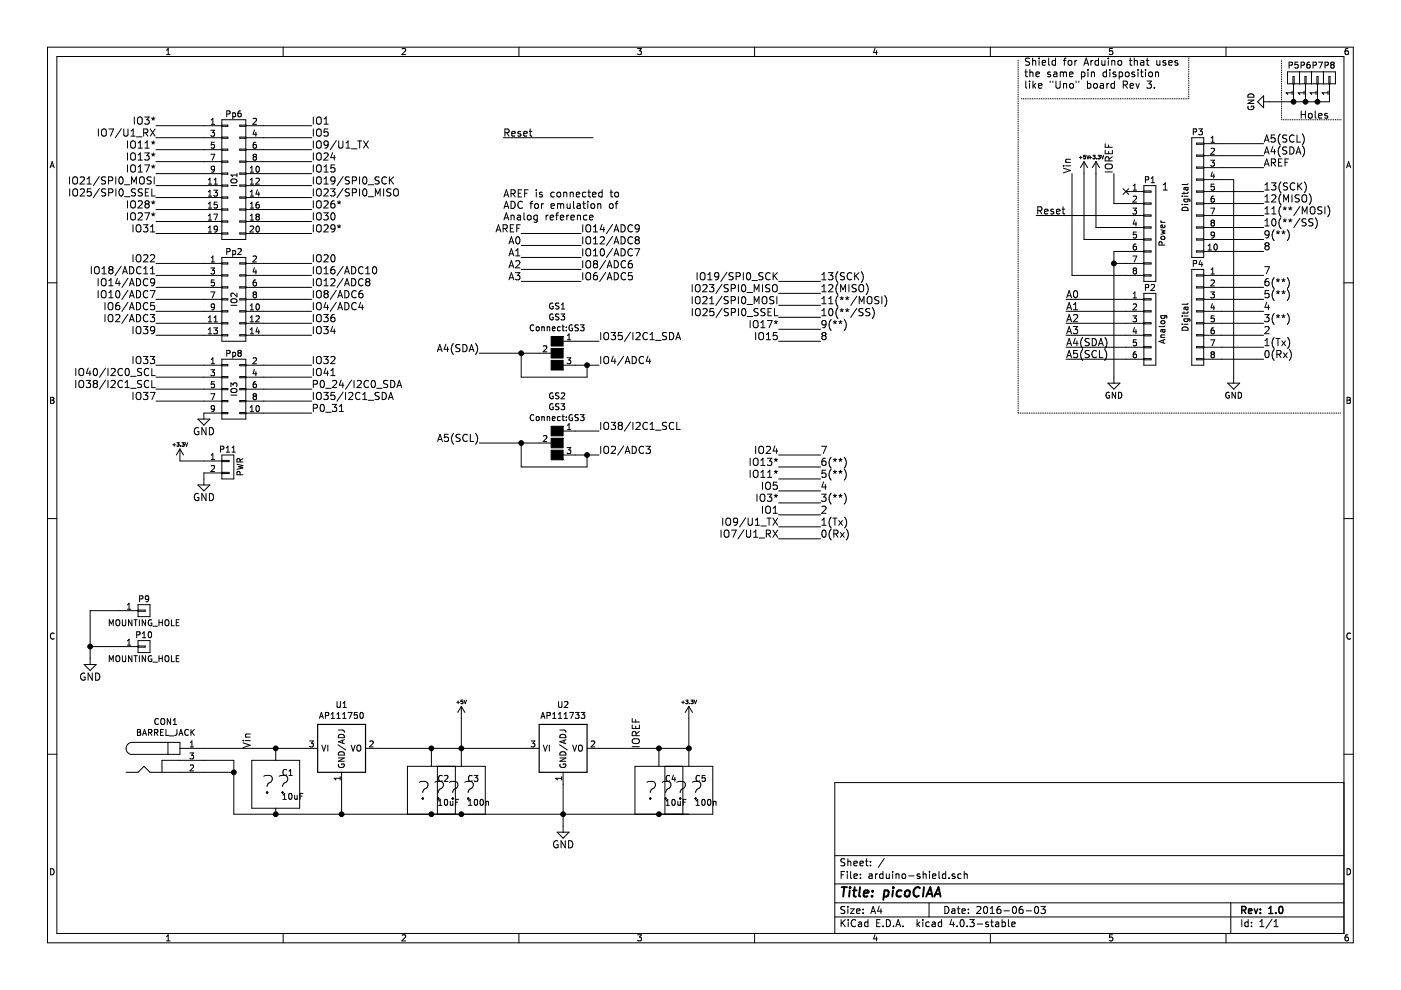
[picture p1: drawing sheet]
<svg xmlns="http://www.w3.org/2000/svg" width="297mm" height="210mm" viewBox="0 0 297 210" stroke-linecap="round" stroke-linejoin="round" font-family="sans-serif">
<g fill="none" stroke="#000" stroke-width=".21">
<path d="M10.1 10h276.8v189.9h-276.8zM12.1 12h272.8v185.9h-272.8zM35.3 11.6h.7M35.3 10.6l.4-.3v1.3M60 10v2M85.3 10.4l.5-.1 .2 .3-.8 1h.8M110 10v2M135.2 10.3h.8l-.4 .5h.3l.1 .2-.1 .4-.2 .2-.5-.2M160 10v2M185.5 10.2l-.3 .9h.8M185.8 10.7v.9M210 10v2"/>
<path d="M217.3 15.3h.6M217.5 14.8v1.3l.4 .2M217.5 17.2v1.3l.2 .2M218.3 17.2v.1M218.3 17.7v1M218.3 12.4l-.6-.1-.2 .2v.4l.6 .3 .2 .4-.3 .2h-.6M218.4 14.8v1.5M218.4 15.4v-.1a.36 .36 0 0 1 .6 .2v.8M218.9 13l.1-.1a.36 .36 0 0 1 .6 .1v.8M218.9 12.3v1.5M219 17.2v1.5M219.2 18.1l.4 .6"/>
<path d="M219.6 17.7l-.6 .6M219.6 15.8l.8-.2-.1-.3h-.4l-.3 .2 .1 .7h.6M220.2 18.2l.7-.1-.1-.3-.4-.1-.2 .2 .1 .7h.5M220.3 12.3v.2M220.3 12.8v1M221 13.3l.7-.1-.1-.3-.4-.1-.2 .2v.8h.6M222.3 12.3v1.3l.3 .2M222.6 17.2v.3M222.7 15.3h-.4l-.2 .2 .1 .2 .5 .1v.4h-.6M223.2 17.2v.3M223.4 15.3h.6l.1 1M223.8 12.9l-.4-.1-.4 .3 .2 .7h.6"/>
<path d="M223.8 12.3v1.5M223.9 17.2v1.2l.3 .3h.3l.3-.3v-1.2M224.1 15.6l-.7 .2a.3 .3 0 0 0 .2 .5l.5-.1M224.8 15.4l.1-.1a.36 .36 0 0 1 .6 .2M224.8 15.3v1M225.5 15.5a.35 .35 0 0 1 .3-.3 .35 .35 0 0 1 .3 .3v.8M225.5 12.8h.5M225.5 15.5v.8M225.5 17.8h.1a.36 .36 0 0 1 .5 .1v.8M225.5 17.7v1M226 12.3l-.3 .2v1.3M226.5 13l.3-.2 .4 .2 .1 .6-.2 .2h-.3l-.3-.1z"/>
<path d="M226.8 15.8l.7-.2-.1-.3h-.4l-.2 .2v.7h.6M226.9 17.8l.2-.1 .4 .1 .1 .6-.2 .2-.3 .1-.2-.1zM227.9 12.8v1M228.2 17.2v.3M228.3 12.8l-.4 .3M228.7 17.2v.3M229.3 15.3h.4l.3 .3-.1 .6h-.6M229.3 15.3v1.5M229.8 13.8l.5-1.5 .5 1.5M229.9 13.4h.8M230.6 17.8l.4-.1 .3 .3-.2 .6h-.5M230.6 17.2v1.5"/>
<path d="M230.7 14.8v.1M230.7 15.3v1M231.3 12.8v1M231.4 15.4l.1-.1a.36 .36 0 0 1 .6 .2v.8M231.4 15.3v1M231.7 12.8l-.4 .3M231.9 17.8l.3-.1 .4 .1 .1 .6-.2 .2-.3 .1-.3-.1zM232.9 12.9l-.4-.1-.3 .3 .1 .7h.6M232.9 12.3v1.5M233.3 17.8h.6l.1 .9M233.6 12.8l.1 1h.3l.3-.1M234 18.1l-.7 .1a.3 .3 0 0 0 .2 .5l.5-.1"/>
<path d="M234.3 12.8v1M234.6 15.3h-.4l-.3 .3 .1 .6h.6M234.6 14.8v1.5M234.7 17.7v1M235 12.3v.2M235 12.8v1M235.1 17.7l-.4 .3M235.3 14.8v.1M235.3 15.3v1M235.7 13l.1-.1a.36 .36 0 0 1 .6 .1v.8M235.7 12.8v1M235.9 10.3h-.6l-.1 .6 .6-.1 .1 .5-.2 .3-.5-.2"/>
<path d="M236.3 17.8l-.5-.1-.3 .3 .2 .6h.6M236.3 17.2v1.5M236.6 15.3h-.4l-.2 .2v.2l.6 .1v.4h-.6M237.1 13l.2-.2 .4 .2 .1 .6-.1 .2h-.4l-.2-.1zM237.3 15.3h.4l.3 .3-.1 .6h-.6M237.3 15.3v1.5M238.2 18l.7-.1 .1-.2v-.4l-.3-.1h-.5v1.5M238.5 18l.5 .7M238.7 15.4l.2-.1 .4 .1 .1 .6-.2 .2-.3 .1-.2-.2zM239.4 12.8h.6M239.6 18.2l.7-.1v-.3l-.5-.1-.2 .2 .1 .7h.6M239.6 12.3v1.3l.4 .2"/>
<path d="M240.5 13l.1-.1a.36 .36 0 0 1 .5 .1v.8M240.5 12.3v1.5M240.5 15.3h-.3l-.2 .2v.2l.5 .1v.4h-.5M240.8 17.7l.4 1 .4-1M241.3 14.8v.1M241.3 15.3v1M241.8 15.3h.6M241.9 12.9h.5l.1 .9M242 14.8v1.3l.4 .2M242.5 13.2l-.6 .1a.3 .3 0 0 0 .1 .5h.5M242.9 14.8v.1M242.9 15.3v1"/>
<path d="M243 12.8h.6M243.2 17.2h.9l-.5 .6 .5 .3-.1 .5-.2 .1-.6-.1M243.2 12.3v1.3l.4 .2M243.6 15.4l.2-.1 .5 .1v.6l-.1 .2-.4 .1-.2-.2zM244.8 18.6v.1M245 15.4l.1-.1a.36 .36 0 0 1 .5 .2v.8M245 15.3v1M245.3 12.8v1h.4l.2-.1M245.9 12.8v1M247.1 12.9l-.3-.1-.2 .2v.3l.5 .1v.4h-.5M247.8 13.3l.7-.1v-.3l-.5-.1-.2 .2 .1 .8h.6M249.7 12.9l-.4-.1-.2 .2 .1 .3 .5 .1v.4h-.6"/>
<path d="M259.9 10v2M273 15.2h10.1v2.6h-10.1zM273.3 13.8h.6l.1-.5-.7-.1v1.2M273.9 19.3v.7M273.9 19.7h-1.2l.3 .3M274.1 17.8v-1.6h.3v1.6M274.3 17.8v3.8M275.2 13.2h-.6l-.1 .6h.7v.5l-.2 .1-.5-.1M275.5 15.2v2.6M275.9 13.8h.6v-.5l-.6-.1v1.2M276.5 19.7h-1.3l.4 .3M276.5 19.3v.7"/>
<path d="M276.7 17.8v-1.6h.2v1.6M276.8 17.8v3.8M277.7 13.2h-.4l-.2 .3v.7l.2 .2 .4-.1v-.6h-.4l-.2 .2M278.1 15.2v2.6M278.4 13.8h.6l.1-.5-.7-.1v1.2M279 19.7h-1.2l.3 .3M279 19.3v.7M279.2 17.8v-1.6h.3v1.6M279.3 17.8v3.8M279.5 13.2h.9l-.6 1.2M280.6 15.2v2.6M280.9 13.8h.6l.1-.5-.7-.1v1.2"/>
<path d="M281.6 19.7h-1.3l.4 .3M281.6 19.3v.7M281.7 17.8v-1.6h.3v1.6M281.9 17.8v3.8h-14M282.4 13.7l-.3-.2 .3-.3 .4 .1 .1 .2-.3 .2M282.4 13.7l-.3 .3 .1 .3 .2 .1h.2l.3-.2-.1-.4-.2-.1M282.4 13.7h.2M285.8 10.3h-.4l-.2 .3v.7l.2 .3 .4-.2 .1-.4-.1-.2h-.4l-.2 .2M10.6 35.6l.5-1.3 .4 1.3M10.8 35.2h.6M14.7 37.5v1.5M15.5 37.7a.5 .5 0 0 1 .6-.2 .5 .5 0 0 1 .3 .5v.8l-.3 .2a.53 .53 0 0 1-.7-.5z"/>
<path d="M17 37.6l.6-.1 .3 .4-.9 1.1h.9M18.5 39h.8M18.5 37.9l.4-.4v1.5M20.9 27.3v1.6M21.1 37.4l-1.3 2M21.1 40l-1.3 1.9M21.6 27.6a.5 .5 0 0 1 .6-.3 .5 .5 0 0 1 .3 .5v.9l-.3 .2a.53 .53 0 0 1-.7-.5zM22.4 37.6l-.6-.1-.2 .1v.5l.6 .3 .2 .3-.3 .3-.6-.1M23 38.3l.8-.1 .1-.2-.1-.4-.2-.1h-.6v1.5M23.1 27.3h1l-.7 1.6M24.5 37.5v1.5M25.4 37.6l.2-.1a.81 .81 0 0 1 .5 .8 .81 .81 0 0 1-.5 .7l-.2-.1-.2-.5z"/>
<path d="M25.7 27.3l-1.3 1.9M26.2 27.3v1.3l.3 .3h.3l.3-.3v-1.3M26.4 39.2h1.1M27 29.9v1.5M27 32.4v1.5M27 35v1.5M27.8 35.2a.5 .5 0 0 1 .5-.2 .5 .5 0 0 1 .4 .5v.8l-.3 .2a.53 .53 0 0 1-.7-.5zM27.8 28.9h.9M27.8 27.8l.4-.5v1.6M27.8 30.1a.5 .5 0 0 1 .5-.2 .5 .5 0 0 1 .4 .5v.8l-.3 .2a.53 .53 0 0 1-.7-.5zM27.8 32.6a.5 .5 0 0 1 .5-.2 .5 .5 0 0 1 .4 .5v.8l-.3 .2a.53 .53 0 0 1-.7-.5zM27.9 39v-1.5l.5 1.1 .5-1.1v1.5"/>
<path d="M28.5 24.8v1.5M28.9 29h1.2M29.2 25a.5 .5 0 0 1 .6-.2 .5 .5 0 0 1 .4 .5l-.1 .8-.3 .2a.53 .53 0 0 1-.7-.5zM29.3 36.5h.9M29.3 31.4h.9M29.3 30.3l.4-.4v1.5M29.3 32.9l.4-.5v1.5M29.3 35.4l.4-.4v1.5M29.3 33.9h.9M29.6 37.7a.5 .5 0 0 1 .6-.2 .5 .5 0 0 1 .4 .5l-.1 .8-.3 .2a.53 .53 0 0 1-.6-.5zM30.5 28.2l.7-.1 .1-.3v-.3l-.3-.2h-.5v1.6M30.7 32.4h.9l-.5 .6 .5 .3v.5l-.3 .1-.6-.1"/>
<path d="M30.7 24.8h.9l-.5 .6 .5 .3v.5l-.3 .1-.6-.1M30.7 35h1l-.7 1.5M30.7 31.4h.9M30.7 30.3l.5-.4v1.5M30.8 28.2l.5 .7M31.9 27.3l1 1.6M32.1 37.6l-.6-.1-.3 .1v.5l.7 .3 .2 .3-.3 .3-.6-.1M32.1 25l.4 .2M32.1 30.1l.4 .1M32.1 32.6l.4 .2M32.1 35.2l.4 .1M32.5 24.8v.4"/>
<path d="M32.5 29.9v.3M32.5 32.4v.4M32.5 35v.3M32.5 25.2l-.2 .3M32.5 25.2l.2 .3M32.5 30.2l-.2 .3M32.5 30.2l.2 .3M32.5 32.8l-.2 .3M32.5 32.8l.2 .3M32.5 35.3l-.2 .3M32.5 35.3l.2 .3M32.7 37.5v1.5"/>
<path d="M32.8 25l-.3 .2M32.8 30.1l-.3 .1M32.8 32.6l-.3 .2M32.8 35.2l-.3 .1M32.9 27.3l-1 1.6M33.1 39.4h13.9M33.1 29.2h13.9M33.1 26.7h13.9M33.1 31.7h13.9M33.1 34.3h13.9M33.1 36.8h13.9M44.2 39h.7"/>
<path d="M44.2 38.1l.3-.3v1.2M44.7 32.7h.8l-.5 1.3M44.7 27.6h.8l-.4 .5 .3 .1v.6l-.1 .1-.6-.1M44.8 25.4l.3-.3v1.3M44.8 26.4h.7M45.4 39h.7M45.4 38.1l.3-.3v1.2M45.4 30.2h-.6v.5h.6v.6l-.1 .1-.5-.1M45.5 35.8l-.2 .2-.4-.1-.1-.6 .5-.1 .2 .3-.1 .7-.3 .3h-.2M47 34.1h1.3v.3h-1.3M47 25.4h5.1v25.4h-5.1zM47 26.5h1.3v.3h-1.3"/>
<path d="M47 29.1h1.3v.2h-1.3M47 31.6h1.3v.3h-1.3M47 36.7h1.3v.2h-1.3M47 39.2h1.3v.3h-1.3M48.1 24.2l.6-.1v-.5l-.6-.1v1.3M49 39.4h1.2M49 38.1l.8-.1a.42 .42 0 0 1 .4 .2 .42 .42 0 0 1 0 .4l-.4 .2-.7-.1-.1-.2zM49.3 23.9v1.3M49.3 24l.4-.1 .3 .3-.2 .5h-.5M50.2 36.8v.7M50.2 37.1h-1.2l.3 .4M51 23.5l-.3 .1-.2 .2-.1 .7 .3 .3 .4-.1-.1-.7h-.3l-.3 .2"/>
<path d="M52.1 34.1h-1.3v.3h1.3M52.1 39.4h14M52.1 29.2h14M52.1 26.5h-1.3v.3h1.3M52.1 29.1h-1.3v.2h1.3M52.1 31.6h-1.3v.3h1.3M52.1 36.7h-1.3v.2h1.3M52.1 39.2h-1.3v.3h1.3M52.1 26.7h14M52.1 31.7h14M52.1 34.3h14M52.1 36.8h14"/>
<path d="M53.1 39h.7M53.1 35.6l.3-.4v1.3M53.1 38.1l.3-.3v1.2M53.1 36.5h.7M53.7 25.2l.4-.1 .3 .3-.8 1h.8M53.9 33.2h.2M53.9 33.2l-.2-.2 .2-.3 .4 .1 .1 .2-.3 .2M53.9 33.2l-.2 .3v.3l.2 .2h.2l.3-.3-.1-.3-.2-.2M53.9 27.5l-.2 1h.7M54.2 30.2h-.3l-.2 .3v.7l.2 .2 .4-.1-.1-.6-.3-.1-.2 .3M54.2 28v.9M54.3 37.9l.5-.1 .2 .3-.8 .9h.8"/>
<path d="M54.4 35.3l.2-.1a.67 .67 0 0 1 .4 .7 .67 .67 0 0 1-.4 .6l-.3-.5zM66.4 24.8v1.5M66.4 27.3v1.6M66.4 29.9v1.5M66.4 32.4v1.5M66.4 35v1.5M66.4 37.5v1.5M67.2 35.2a.5 .5 0 0 1 .5-.2 .5 .5 0 0 1 .4 .5v.8l-.3 .2a.53 .53 0 0 1-.7-.5zM67.2 37.7a.5 .5 0 0 1 .5-.2 .5 .5 0 0 1 .4 .5v.8l-.3 .2a.53 .53 0 0 1-.7-.5zM67.2 27.6a.5 .5 0 0 1 .5-.3 .5 .5 0 0 1 .4 .5v.9l-.3 .2a.53 .53 0 0 1-.7-.5zM67.2 30.1a.5 .5 0 0 1 .5-.2 .5 .5 0 0 1 .4 .5v.8l-.3 .2a.53 .53 0 0 1-.7-.5zM67.3 24.9a.5 .5 0 0 1 .6-.1 .5 .5 0 0 1 .2 .5v.8l-.3 .2a.53 .53 0 0 1-.7-.5v-.5z"/>
<path d="M67.3 32.5a.5 .5 0 0 1 .6 0 .5 .5 0 0 1 .2 .4v.8l-.3 .2a.53 .53 0 0 1-.7-.5v-.5zM68.7 36.5h.9M68.7 26.3h.9M68.7 25.2l.4-.4v1.5M68.7 35.4l.4-.4v1.5M68.7 37.9l.4-.4v1.5M68.7 32.6l.6-.2 .3 .5-1 1h1M68.7 39h.9M69.5 27.3h-.7l-.1 .8 .2-.2 .5 .1 .2 .6-.3 .3-.6-.2M69.6 30.5l-.3 .3h-.3l-.3-.3 .1-.5 .5-.1a.96 .96 0 0 1-.2 1.5h-.3M70.5 32.3l-.4 1.1h1M70.9 32.9v1"/>
<path d="M71 35h-.8l-.1 .7 .3-.2 .5 .1 .1 .6-.3 .3-.6-.2M71 38.2l-.3 .2h-.3l-.3-.2 .1-.6 .5-.1a.96 .96 0 0 1-.1 1.5h-.3M71.3 29.8l-1.3 2M71.8 29.9v1.2l.3 .3h.3l.3-.3v-1.2M72.8 37.4l-1.3 2M72.8 40l-1.3 1.9M73.3 31.4h.9M73.3 30.3l.5-.4v1.5M74.1 37.6l-.6-.1-.2 .1v.5l.6 .3 .2 .3-.3 .3-.6-.1M74.5 31.6h1.2M74.7 38.3l.7-.1 .2-.2-.1-.4-.2-.1h-.6v1.5M75.8 29.9h.9"/>
<path d="M76.2 37.5v1.5M76.3 29.9v1.5M77 37.6l.3-.1a.81 .81 0 0 1 .5 .8 .81 .81 0 0 1-.5 .7l-.3-.1-.1-.5zM77.1 29.9l1 1.5M78.1 39.2h1.1M78.1 29.9l-1 1.5M80.4 37.6l-.6-.1-.2 .1v.5l.6 .3 .2 .3-.3 .3-.6-.1M81.9 37.6a.72 .72 0 0 0-1 .5 .72 .72 0 0 0 .7 .9l.3-.1M82.6 37.5v1.5M82.8 38.2l.6 .8M83.4 37.5l-.8 .9M106.7 29.2h19"/>
<path d="M107.1 28.2l.7-.1 .1-.3v-.3l-.3-.2h-.5v1.6M107.4 28.2l.5 .7M108.5 28.4l.7-.2v-.3l-.5-.1-.2 .3 .1 .7h.6M110.4 27.9l-.4-.1-.2 .3 .1 .2 .5 .1v.4h-.6M111 28.4l.8-.2-.1-.3-.4-.1-.3 .3 .1 .7h.6M112.2 27.8h.6M112.4 27.3v1.4l.4 .2M225.4 35.6l1.6 .6-1.6 .5M225.4 35.2h.2M225.9 35.2h1.1M225.9 34.4h1.1M227 33.8h-.8a.37 .37 0 0 0-.3 .3 .37 .37 0 0 0 .2 .3"/>
<path d="M227.3 36.8v21.6h15.2M228.8 33.4h.6M229.1 33.1v.6M229.8 34.3v16.5h12.7M229.8 34.3l-.7 1.2M229.8 34.3l.8 1.2M230.1 32.9h-.3v.4l.3-.1 .1 .3-.2 .2-.2-.1M230.4 32.9l.3 .8 .2-.8M230.8 33.4h.6M231.1 33.1v.6M231.7 32.9h.5l-.3 .3 .3 .2-.1 .2h-.4M232.4 34.3v13.9h10.1"/>
<path d="M232.4 34.3l-.8 1.2M232.4 34.3l.7 1.2M232.5 33.6v.1M232.8 32.9h.5l-.3 .3 .3 .2-.1 .2h-.4M233.5 32.9l.3 .8 .2-.8M234.3 36.5h1.5M234.3 30.5v.7h1.5M234.3 31.9v.7h1.5v-.7M234.4 35a.99 .99 0 0 1 1.4 .1 .53 .53 0 0 1-.5 .7h-.5a.52 .52 0 0 1-.4-.8zM235.1 30.7v.5M235.1 32.1v.5M235.1 34.1v-.7l-.3-.2-.3 .1-.2 .2v.6h1.5"/>
<path d="M235.8 33.2l-.7 .5M236.2 36.8v6.4h6.3M240.3 39.4l.3-.4v1.3M242.5 39.4h2.6v20.3h-2.6zM242.8 38.1h.7v-.5l-.7-.1v1.2M244.1 38.7h.7M244.1 37.8l.3-.3v1.2M246.6 39.2l.5-.4v1.5M251.3 39.7l.3 .6 .3-.2-.1-.4M251.9 39.7l-.8 .1v.5M251.9 38.9l-.2 .2h-1.1M252.7 29.2h2.5v25.4h-2.5z"/>
<path d="M253 28l.6-.1 .1-.5-.7-.1v1.3M254.1 27.3h.8l-.4 .5 .4 .1v.6l-.2 .1-.6-.1M255.2 38.1h6.4v43.1M255.2 30.3h-1.5v.3h1.5M255.2 32.9h-1.5v.2h1.5M255.2 35.4h-1.5v.3h1.5M255.2 38h-1.5v.2h1.5M255.2 30.5h12.7M255.2 33h12.7M255.2 35.5h12.7M256.7 34h.8l-.5 .5 .4 .1v.5l-.2 .1-.5-.1M256.8 30.2h.7"/>
<path d="M256.8 31.5l.4-.1 .3 .4-.8 .9h.8M256.8 29.2l.3-.3v1.3M257 36.4l-.2 .9h.7M257.3 36.9v.9M257.4 39h-.6v.6h.6v.6l-.2 .1-.4-.1M264.6 21.2h1.3l-1.3 .7h1.3M264.6 22.5a.59 .59 0 0 0 .6 .8 .59 .59 0 0 0 .6-.8h-.5v.2M264.6 20.1a.69 .69 0 0 1 .8-.2 .69 .69 0 0 1 .5 .7h-1.3zM266.6 21.6l1.3-1.3v2.5zM268.1 35.2l.5-1.5 .5 1.5M268.1 32.7l.5-1.5 .5 1.5M268.1 30.1l.5-1.5 .5 1.5"/>
<path d="M268.2 34.8h.7M268.2 39.2l.4-.4v1.5M268.2 32.2h.7M268.2 29.7h.7M269.6 34.5l.7-.1 .1-.2v-.4l-.3-.1h-.5v1.5M269.6 38.8h.9l-.5 .6 .5 .2-.1 .5-.2 .2-.6-.2M269.9 31.1l-.4 1.1h.9M269.9 34.5l.5 .7M270.2 31.7v1M270.3 28.6h-.7l-.1 .7 .2-.1 .5 .1 .2 .6-.3 .2-.6-.1M271.1 34.4h.5M271.4 30.9a1.74 1.74 0 0 0 0 2.4"/>
<path d="M271.4 28.4a1.74 1.74 0 0 0 0 2.3M271.6 38.6a1.74 1.74 0 0 0 0 2.3M271.8 33.7h-.7v1.5h.7M272.5 34.4h.5M272.8 31.2h-.6l-.2 .1v.4l.7 .3 .1 .4-.3 .3-.6-.1M272.8 28.7l-.6-.1-.2 .2v.4l.7 .3 .1 .4-.3 .2h-.6M273 38.8h-.6l-.2 .1v.5l.6 .2 .2 .4-.3 .3-.6-.1M273.2 33.7h-.7v1.5M273.5 31.2a.77 .77 0 0 1 .9 .7 .77 .77 0 0 1-.9 .8zM274.4 28.8a.72 .72 0 0 0-1.1 .5 .72 .72 0 0 0 .8 .8l.3-.1M274.5 38.9a.72 .72 0 0 0-1 .5 .72 .72 0 0 0 .7 .9l.3-.2M274.8 32.7l.5-1.5 .5 1.5"/>
<path d="M274.9 32.2h.8M275 28.6v1.5h.7M275.1 38.8v1.5M275.4 39.4l.6 .9M275.9 23.5v1.6M275.9 24.3h.9M276 38.8l-.9 .8M276.1 28.4a1.74 1.74 0 0 1 0 2.3M276.2 30.9a1.74 1.74 0 0 1 0 2.4M276.5 38.6a1.74 1.74 0 0 1 0 2.3M276.8 23.5v1.6M277.5 24.2l.2-.2 .4 .2 .1 .6-.1 .2-.4 .1-.2-.2z"/>
<path d="M278.8 23.5v1.4l.3 .2M279.6 24.5l.7-.1-.1-.3-.4-.1-.2 .3v.7h.6M281.4 24.1l-.3-.1-.2 .3v.2l.5 .1v.4h-.5M285.5 35.6l.4-1.3 .5 1.3M285.6 35.2h.6M10.1 60h2M14.8 40v1.6M15.5 40.3a.5 .5 0 0 1 .6-.3 .5 .5 0 0 1 .3 .5v.9l-.3 .2a.53 .53 0 0 1-.7-.5zM17 40.2l.6-.2 .3 .5-.9 1.1h.9M19.3 40h-.7l-.1 .8 .2-.2 .5 .1 .2 .6-.3 .3-.6-.2M19.4 56.5v1.6M20.1 56.8a.5 .5 0 0 1 .6-.3 .5 .5 0 0 1 .3 .5v.9l-.3 .2a.53 .53 0 0 1-.7-.5z"/>
<path d="M20.8 59.1v1.5M21.5 59.3a.5 .5 0 0 1 .6-.2 .5 .5 0 0 1 .4 .5l-.1 .8-.3 .2a.53 .53 0 0 1-.6-.5zM21.6 58.1h.9M21.6 57l.5-.5v1.6M22.4 40.1l-.6-.1-.2 .2v.4l.7 .3 .1 .4-.3 .3-.6-.1M23 40.8h.8l.1-.3v-.3l-.3-.2h-.6v1.6M23.1 59.5l.4-.4v1.5M23.4 57.2l-.3-.3 .3-.4 .4 .1 .2 .2-.3 .4M23.4 57.2l-.3 .3v.3l.3 .3h.3l.3-.3v-.3l-.3-.3M23.4 57.2h.3M24.6 40v1.6M24.9 59l-.4 1.1h1"/>
<path d="M25.3 59.6v1M25.4 40.2l.2-.2a.81 .81 0 0 1 .5 .8 .81 .81 0 0 1-.5 .8l-.2-.2-.2-.4zM25.7 56.5l-1.3 1.9M26 58.1l.5-1.6 .5 1.6M26.1 57.6h.8M26.4 41.7h1.2M27 42.6v1.5M27 45.1v1.5M27.1 59l-1.3 2M27.5 56.5a.77 .77 0 0 1 .9 .8 .77 .77 0 0 1-.9 .8zM27.8 45.3a.5 .5 0 0 1 .5-.2 .5 .5 0 0 1 .4 .5v.8l-.3 .2a.53 .53 0 0 1-.7-.5zM27.9 42.7a.5 .5 0 0 1 .6-.1 .5 .5 0 0 1 .2 .5v.8l-.3 .2a.53 .53 0 0 1-.7-.5v-.5z"/>
<path d="M28.2 47.7v1.5M28.2 54v1.5M28.7 40.1l-.6-.1-.2 .2v.4l.7 .3 .1 .4-.3 .3-.6-.1M28.9 59.1a.77 .77 0 0 1 .9 .7 .77 .77 0 0 1-.9 .8zM28.9 47.9a.5 .5 0 0 1 .6-.2 .5 .5 0 0 1 .4 .5l-.1 .8-.3 .2a.53 .53 0 0 1-.6-.5zM29.1 54.1a.5 .5 0 0 1 .5-.1 .5 .5 0 0 1 .3 .5l-.1 .8-.3 .2a.53 .53 0 0 1-.6-.5v-.5zM29.3 42.7l.6-.1 .3 .4-1 1.1h1M29.3 45.3l.6-.2 .3 .4-1 1.1h1M29.9 56.7a.72 .72 0 0 0-1 .5 .72 .72 0 0 0 .7 .9l.3-.2M30.2 40.1l-.6-.1-.2 .2v.4l.6 .3 .2 .4-.3 .3-.6-.1M30.4 47.7h.9l-.5 .5 .5 .3v.5l-.3 .2-.6-.2M30.5 57l.4-.5v1.6"/>
<path d="M30.5 54.2l.5-.2 .3 .4-.9 1.1h.9M30.5 58.1h.8M30.7 45.1h1l-.7 1.5M30.8 40.8h.5M31 43.2l-.3 .3v.3l.3 .3h.3l.3-.3v-.3l-.3-.3M31 43.2l-.3-.3 .3-.3 .5 .1 .1 .2-.3 .3M31 43.2h.3M31.3 59.2a.72 .72 0 0 0-1 .5 .72 .72 0 0 0 .7 .9l.3-.2M31.6 40h-.8v1.6h.8M31.9 49.2h.9M31.9 54.2l.6-.2 .3 .4-.9 1.1h.9M31.9 58.1h.9"/>
<path d="M31.9 48.1l.5-.4v1.5M31.9 57l.5-.5v1.6M32.1 42.8l.4 .1M32.1 45.3l.4 .2M32.2 40v1.6h.7M32.5 42.6v.3M32.5 45.1v.4M32.5 42.9l-.2 .3M32.5 42.9l.2 .3M32.5 45.5l-.2 .3M32.5 45.5l.2 .3M32.8 59.7l-.3 .3h-.3l-.3-.3 .1-.5 .5-.1a.96 .96 0 0 1-.1 1.5h-.3"/>
<path d="M32.8 42.8l-.3 .1M32.8 45.3l-.3 .2M33.1 55.9h13.9M33.1 58.4h13.9M33.1 49.5h13.9M33.1 41.9h13.9M33.1 44.4h13.9M33.1 47h13.9M44.2 41.6h.7M44.2 44.1h.7M44.2 49.2h.7M44.2 46.7h.7"/>
<path d="M44.2 40.7l.3-.4v1.3M44.2 43.2l.3-.3v1.2M44.2 45.7l.3-.3v1.3M44.2 48.3l.3-.4v1.3M44.7 56.8h.8l-.4 .5 .3 .1v.6l-.1 .1-.6-.1M44.8 55.5h.7M44.8 54.6l.3-.3v1.2M45.3 45.4h.8l-.5 1.3M45.3 40.3h.8l-.4 .5 .3 .1v.6l-.1 .1-.6-.1M45.4 59.4h-.6v.5h.6v.6l-.1 .1-.5-.1M46 42.9h-.6v.5h.6v.6l-.1 .1-.5-.1M46.1 48.5l-.2 .2-.4-.1-.1-.6 .5-.1 .2 .3-.1 .7-.3 .3h-.2"/>
<path d="M47 58.3h1.3v.2h-1.3M47 55.7h1.3v.3h-1.3M47 54.6h5.1v17.8h-5.1zM47 41.8h1.3v.2h-1.3M47 44.3h1.3v.3h-1.3M47 46.8h1.3v.3h-1.3M47 49.4h1.3v.2h-1.3M48.1 53.4l.6-.1v-.5l-.6-.1v1.3M49.3 53.1v1.3M49.3 53.2l.4-.1 .3 .3-.2 .5h-.5M50.4 52.8l.5-.1 .2 .4-.7 .9h.7M52.1 58.3h-1.3v.2h1.3"/>
<path d="M52.1 55.7h-1.3v.3h1.3M52.1 55.9h14M52.1 58.4h14M52.1 41.8h-1.3v.2h1.3M52.1 44.3h-1.3v.3h1.3M52.1 46.8h-1.3v.3h1.3M52.1 49.4h-1.3v.2h1.3M52.1 49.5h14M52.1 41.9h14M52.1 44.4h14M52.1 47h14M53.1 48l.4-.1 .3 .4-.8 .9h.8"/>
<path d="M53.1 41.6h.7M53.1 44.1h.7M53.1 46.7h.7M53.1 40.7l.3-.4v1.3M53.1 43.2l.3-.3v1.2M53.1 45.7l.3-.3v1.3M53.7 54.4l.4-.1 .3 .3-.8 .9h.8M53.9 56.7l-.2 1h.7M54.2 59.4h-.3l-.2 .3v.7l.2 .2 .4-.1-.1-.6-.3-.1-.2 .3M54.2 57.2v.9M54.4 48l.2-.1a.67 .67 0 0 1 .4 .7 .67 .67 0 0 1-.4 .6l-.3-.5zM54.5 45.9l-.2-.2 .2-.3 .4 .1 .1 .2-.2 .2"/>
<path d="M54.5 45.9l-.2 .3v.3l.2 .2h.3l.2-.3-.1-.3-.1-.2M54.5 45.9h.3M54.6 40.2l-.3 1h.7M54.9 42.9h-.4l-.2 .3v.7l.2 .2 .4-.1v-.6l-.4-.1-.2 .3M54.9 40.7v.9M66.4 40v1.6M66.4 42.6v1.5M66.4 45.1v1.5M66.4 47.7v1.5M66.4 54v1.5M66.4 56.5v1.6M66.4 59.1v1.5"/>
<path d="M67.2 59.3a.5 .5 0 0 1 .5-.2 .5 .5 0 0 1 .4 .5v.8l-.3 .2a.53 .53 0 0 1-.7-.5zM67.2 42.8a.5 .5 0 0 1 .5-.2 .5 .5 0 0 1 .4 .5v.8l-.3 .2a.53 .53 0 0 1-.7-.5zM67.2 40.3a.5 .5 0 0 1 .5-.3 .5 .5 0 0 1 .4 .5v.9l-.3 .2a.53 .53 0 0 1-.7-.5zM67.2 54.2a.5 .5 0 0 1 .5-.2 .5 .5 0 0 1 .4 .5v.8l-.3 .2a.53 .53 0 0 1-.7-.5zM67.3 56.6a.5 .5 0 0 1 .6 0 .5 .5 0 0 1 .2 .4v.9l-.3 .2a.53 .53 0 0 1-.7-.5v-.6zM67.3 47.7a.5 .5 0 0 1 .6 0 .5 .5 0 0 1 .2 .5v.8l-.3 .2a.53 .53 0 0 1-.7-.5v-.5zM67.3 45.2a.5 .5 0 0 1 .6 0 .5 .5 0 0 1 .2 .4v.8l-.3 .2a.53 .53 0 0 1-.7-.5v-.5zM68.6 45.1h1l-.5 .6 .5 .3-.1 .5-.2 .1-.7-.1M68.7 42.7l.6-.1 .3 .4-1 1.1h1M68.7 47.8l.6-.1 .3 .4-1 1.1h1M68.7 57l.4-.5v1.6M68.7 59.5l.4-.4v1.5"/>
<path d="M68.7 40.2l.6-.2 .3 .5-1 1.1h1M68.7 54.2l.6-.2 .3 .4-1 1.1h1M68.7 58.1h.9M70.1 40h.9l-.5 .6 .5 .3v.5l-.3 .2-.6-.2M70.1 59.2l.6-.1 .3 .4-.9 1.1h.9M70.3 45.3l.2-.2a.81 .81 0 0 1 .5 .8 .81 .81 0 0 1-.5 .7l-.2-.1-.2-.4zM70.4 54.1l.1-.1a.81 .81 0 0 1 .5 .8 .81 .81 0 0 1-.5 .7 .98 .98 0 0 1-.1-1.4zM70.9 56.5l-.5 .1a.99 .99 0 0 0 0 1.5l.6-.2v-.5l-.3-.3h-.3l-.3 .3M70.9 42.6l-.5 .1a.99 .99 0 0 0 0 1.4l.6-.2v-.5l-.3-.2h-.3l-.3 .2M71 48.3l-.3 .3h-.3l-.3-.3 .1-.5 .5-.1a.96 .96 0 0 1-.1 1.5h-.3M71.5 47.9l.4 .1M71.5 42.8l.4 .1"/>
<path d="M71.9 42.6v.3M71.9 47.7v.3M71.9 48l-.2 .3M71.9 48l.2 .3M71.9 42.9l-.2 .3M71.9 42.9l.2 .3M72.2 47.9l-.3 .1M72.2 42.8l-.3 .1M72.8 56.5l-1.3 1.9M72.8 59l-1.3 2M73.1 58.1l.5-1.6 .5 1.6M73.2 57.6h.7"/>
<path d="M74.1 40.1l-.6-.1-.3 .3 .1 .4 .7 .3v.4l-.2 .2-.6-.1M74.6 59.1a.77 .77 0 0 1 .9 .7 .77 .77 0 0 1-.9 .8zM74.6 56.5a.77 .77 0 0 1 .9 .8 .77 .77 0 0 1-.9 .8zM74.7 40.8h.7l.2-.3-.1-.3-.2-.2h-.6v1.6M76.2 40v1.6M77 59.2a.72 .72 0 0 0-1.1 .5 .72 .72 0 0 0 .8 .9l.3-.2M77 56.7a.72 .72 0 0 0-1.1 .5 .72 .72 0 0 0 .8 .9l.3-.2M77 40.2l.3-.2a.81 .81 0 0 1 .5 .8 .81 .81 0 0 1-.5 .8l-.3-.2-.1-.4zM77.5 58.1h.9M77.5 57l.5-.5v1.6M77.8 59.7l-.3-.3 .3-.3 .5 .1 .1 .2-.3 .3M77.8 59.7l-.3 .3v.3l.3 .3h.3l.3-.3v-.3l-.3-.3"/>
<path d="M77.8 59.7h.3M78.1 41.7h1.1M79.1 56.7l.3-.2a.81 .81 0 0 1 .5 .8 .81 .81 0 0 1-.5 .8l-.3-.2-.1-.4zM79.6 41.6v-1.6l.5 1.1 .5-1.1v1.6M81.3 40v1.6M82.9 40.1l-.6-.1-.2 .2v.4l.6 .3 .2 .4-.3 .3-.6-.1M83.5 40.3a.5 .5 0 0 1 .6-.3 .5 .5 0 0 1 .4 .5l-.1 .9-.3 .2a.53 .53 0 0 1-.7-.5zM105.2 49.2l.5-1.5 .5 1.5M105.3 48.7h.7M106.7 48.5l.7-.1 .2-.2-.1-.4-.2-.1h-.6v1.5M106.8 44.2l.6-1.5 .5 1.5M106.8 41.8l.6-1.6 .5 1.6"/>
<path d="M106.8 46.6l.6-1.5 .5 1.5M107 41.3h.7M107 43.8h.7M107 46.2h.7M107.1 48.5l.5 .7M107.9 51.7l.5-1.5 .5 1.5M107.9 54.3l.5-1.6 .5 1.6M107.9 56.8l.5-1.5 .5 1.5M107.9 59.3l.5-1.5 .5 1.5M108 51.3h.8M108 53.8h.8M108 56.4h.8"/>
<path d="M108 58.9h.8M108.2 48.4h.5M108.3 41.1l.8-.1 .1-.3v-.3l-.3-.2h-.6v1.6M108.3 42.7a.77 .77 0 0 1 .9 .7 .77 .77 0 0 1-.9 .8zM108.3 45.6v1M108.3 45.8l.1-.1a.36 .36 0 0 1 .6 .1v.8M108.7 41.1l.5 .7M108.9 47.7h-.7v1.5h.7M109.3 57.8h.9l-.5 .6 .5 .3v.5l-.3 .1-.6-.1M109.3 54.3h.9M109.3 53.2l.5-.5v1.6M109.3 55.4l.6-.1 .3 .4-.9 1.1h.9"/>
<path d="M109.5 50.3l.2-.1a.81 .81 0 0 1 .5 .8 .81 .81 0 0 1-.5 .7l-.2-.1-.2-.5zM109.6 48.4h.5M109.7 45.7h.6l.1 .9M109.9 41h.5M110.3 47.7h-.7v1.5M110.4 46l-.7 .1a.3 .3 0 0 0 .2 .5h.5M110.5 59.7h12.7M110.5 57.1h12.7M110.5 54.6h12.7M110.5 49.5h12.7M110.5 52h12.7M110.6 40.2h-.7v1.6h.7"/>
<path d="M110.8 42.8a.72 .72 0 0 0-1.1 .5 .72 .72 0 0 0 .8 .9l.3-.2M111.1 45.1v1.3l.2 .2M111.2 41h.5M111.9 45.8l.2-.2 .4 .2 .1 .6-.1 .2h-.4l-.2-.1zM112 40.2h-.8v1.6M112.4 43.2h.5M112.9 42.7l-.3 .2v1.3M113.4 43.3l.3-.1 .4 .1 .1 .6-.2 .2-.3 .1-.3-.2zM113.7 40.2v.2M113.7 40.7v1.1M113.9 45.6v1.3l-.3 .2h-.4M113.9 45.7l-.4-.1-.3 .3 .1 .7h.6"/>
<path d="M114.8 43.2v1M114.9 40.8l-.3-.1-.2 .3v.2l.5 .1v.4h-.5M115.2 43.2l-.4 .3M115.8 45.6v1M116.2 45.6l-.4 .3M116.6 46.1l.8-.1-.1-.3-.4-.1-.3 .2 .1 .8h.6M116.8 43.7l.8-.2-.1-.2-.4-.1-.3 .2 .1 .7h.6M117.5 40.8l-.4-.1-.3 .4 .1 .6h.6M117.8 45.6h.6M118.1 40.9l.3-.2 .4 .2 .1 .6-.2 .2-.3 .1-.3-.2zM118.2 43.3h.1a.36 .36 0 0 1 .6 .1M118.2 43.2v1"/>
<path d="M118.4 45.1l-.4 .2v1.3M118.8 46.1l.7-.1v-.3l-.5-.1-.2 .2 .1 .8h.6M118.9 43.4a.35 .35 0 0 1 .3-.2 .35 .35 0 0 1 .3 .2v.8M118.9 43.4v.8M119.5 40.9l.1-.1a.36 .36 0 0 1 .6 .2v.8M119.5 40.7v1.1M120.2 45.6v1M120.2 43.2l.1 .9 .4 .1 .2-.2M120.6 45.6l-.4 .3M120.9 40.9l.1-.1a.36 .36 0 0 1 .5 .2v.8M120.9 40.7v1.1M120.9 43.2v1"/>
<path d="M121 46.1l.8-.1-.1-.3-.4-.1-.3 .2 .1 .8h.6M121.6 42.7v1.3l.2 .2M122.2 41.3l.7-.2-.1-.3-.4-.1-.2 .3 .1 .7h.5M122.4 43.3h.6v.9M122.4 45.8l.1-.1a.36 .36 0 0 1 .6 .1v.8M122.4 45.6v1M123 43.5l-.6 .2a.3 .3 0 0 0 .1 .5l.5-.1M123.6 47.7v1.5M123.6 50.2v1.5M123.6 52.7v1.6M123.6 55.3v1.5M123.6 57.8v1.5"/>
<path d="M123.6 43.2h.5M123.8 42.7v1.3l.3 .2M124.2 40.8l-.4-.1-.3 .4 .1 .6h.6M124.3 47.9a.5 .5 0 0 1 .6-.2 .5 .5 0 0 1 .3 .5v.8l-.3 .2a.53 .53 0 0 1-.7-.5zM124.3 53a.5 .5 0 0 1 .6-.3 .5 .5 0 0 1 .3 .5v.8l-.3 .3a.53 .53 0 0 1-.7-.6zM124.3 58a.5 .5 0 0 1 .6-.2 .5 .5 0 0 1 .3 .5v.8l-.3 .2a.53 .53 0 0 1-.7-.5zM124.3 55.5a.5 .5 0 0 1 .6-.2 .5 .5 0 0 1 .3 .5v.8l-.3 .2a.53 .53 0 0 1-.7-.5zM124.4 50.3a.5 .5 0 0 1 .6-.1 .5 .5 0 0 1 .2 .5v.8l-.3 .2a.53 .53 0 0 1-.7-.5v-.5zM124.4 45.7l-.4-.1-.3 .3 .2 .7h.5M124.6 42.7v.1M124.6 43.2v1M124.6 40.7h.6"/>
<path d="M124.8 40.2v1.4l.4 .2M125 46.1l.7-.1v-.3l-.5-.1-.2 .2 .1 .8h.6M125.4 43.3l.2-.1 .4 .1 .1 .6-.2 .2-.3 .1-.2-.2zM125.6 41.3l.8-.2-.1-.3-.4-.1-.3 .3 .1 .7h.6M125.8 49.2h.9M125.8 51.7h.9M125.8 54.3h.9M125.8 48.1l.5-.4v1.5M125.8 50.6l.5-.4v1.5M125.8 53.2l.5-.5v1.6M126.1 55.9h.3M126.1 55.9l-.3-.3 .3-.3h.5l.1 .3-.3 .3"/>
<path d="M126.1 55.9l-.3 .3v.3l.3 .3h.3l.3-.3v-.3l-.3-.3M126.6 57.8l-.5 .1a.99 .99 0 0 0 0 1.4l.5-.1 .1-.5-.3-.3h-.3l-.3 .3M126.7 43.3h.1a.36 .36 0 0 1 .6 .1v.8M126.7 43.2v1M127.3 50.3l.5-.1 .3 .4-.9 1.1h.9M127.4 52.9l.2-.2a.81 .81 0 0 1 .6 .8 .81 .81 0 0 1-.6 .8l-.2-.2-.1-.4zM127.6 47.6l-.3 1.1h.9M127.7 40.8l-.5-.1-.3 .4 .2 .6h.6M127.7 40.2v1.6M128 48.2v1M128.4 57.7l-1.3 2M128.4 55.2l-1.3 1.9"/>
<path d="M128.7 59.3l.5-1.5 .5 1.5M128.7 56.8l.5-1.5 .5 1.5M128.9 56.4h.7M128.9 58.9h.7M129.3 43.3l.2-.1 .4 .1 .1 .6-.1 .2-.4 .1-.2-.2zM129.3 40.7h.6M129.5 40.2v1.4l.4 .2M129.9 52.7l-1.3 1.9M129.9 50.1l-1.3 2M129.9 47.6l-1.3 1.9M130.2 54.3l.5-1.6 .5 1.6M130.2 51.7l.5-1.5 .5 1.5"/>
<path d="M130.2 49.2l.5-1.5 .5 1.5M130.2 57.8a.77 .77 0 0 1 .9 .8 .77 .77 0 0 1-.9 .7zM130.2 55.3a.77 .77 0 0 1 .9 .7 .77 .77 0 0 1-.9 .8zM130.3 48.7h.7M130.3 51.3h.7M130.3 53.8h.7M130.4 40.9l.2-.2 .5 .2v.6l-.1 .2-.4 .1-.2-.2zM130.4 43.2h.6M131 42.7l-.4 .2v1.3M131.7 47.7a.77 .77 0 0 1 .9 .7 .77 .77 0 0 1-.9 .8zM131.7 50.2a.77 .77 0 0 1 .9 .8 .77 .77 0 0 1-.9 .7zM131.7 52.7a.77 .77 0 0 1 .9 .8 .77 .77 0 0 1-.9 .8z"/>
<path d="M132.6 58a.72 .72 0 0 0-1 .5 .72 .72 0 0 0 .7 .8l.3-.1M132.6 55.4a.72 .72 0 0 0-1 .5 .72 .72 0 0 0 .7 .9l.3-.2M133.9 55.3h-.4a.99 .99 0 0 0 0 1.5l.5-.2 .1-.5-.3-.2h-.3l-.3 .2M134 57.8h-.7l-.1 .7 .2-.1 .5 .1 .2 .6-.3 .2-.6-.1M134.1 47.8a.72 .72 0 0 0-1 .5 .72 .72 0 0 0 .7 .9l.3-.2M134.1 50.3a.72 .72 0 0 0-1 .5 .72 .72 0 0 0 .7 .9l.3-.1M134.1 52.9a.72 .72 0 0 0-1 .5 .72 .72 0 0 0 .7 .9l.3-.2M134.6 52.7h1l-.6 1.6M135 50.9l-.4 .2v.3l.4 .3h.2l.3-.3v-.3l-.3-.2M135 50.9l-.4-.4 .4-.3 .4 .1 .1 .2-.3 .4M135 50.9h.2M135.5 48.3l-.3 .3h-.2l-.4-.3 .1-.5 .5-.1a.96 .96 0 0 1-.1 1.5h-.3"/>
<path d="M147.8 57.8v1.5M148.5 58a.5 .5 0 0 1 .6-.2 .5 .5 0 0 1 .4 .5l-.1 .8-.3 .2a.53 .53 0 0 1-.6-.5zM150.1 59.3h.8M150.1 58.2l.4-.4v1.5M152.4 58.5l-.3 .2h-.3l-.3-.2 .1-.5 .5-.2a.96 .96 0 0 1-.1 1.5h-.3M154.1 57.7l-1.3 2M155.4 57.9l-.5-.1-.3 .3 .1 .4 .7 .2v.5l-.3 .1h-.5M156.1 58.6l.7-.1 .2-.2-.1-.3-.2-.2h-.6v1.5M157.6 57.8v1.5M158.4 58l.2-.2a.81 .81 0 0 1 .6 .8 .81 .81 0 0 1-.6 .7l-.2-.1-.1-.5zM159.4 59.5h1.2M161.8 57.9l-.6-.1-.3 .3 .1 .4 .7 .2v.5l-.2 .1h-.6"/>
<path d="M163.3 58a.72 .72 0 0 0-1 .5 .72 .72 0 0 0 .7 .8l.3-.1M163.9 57.8v1.5M164.1 58.5l.7 .8M164.8 57.8l-.9 .9M165.1 59.7h8.9M174.3 58.2l.4-.4v1.5M174.3 59.3h.8M175.6 57.8h1l-.5 .6 .5 .3-.1 .5-.2 .1-.7-.1M177.7 57.6a1.74 1.74 0 0 0 0 2.3M179.1 57.9l-.6-.1-.3 .3 .1 .4 .7 .2v.5l-.3 .1h-.5M180.6 58a.72 .72 0 0 0-1.1 .5 .72 .72 0 0 0 .8 .8l.3-.1M181.2 57.8v1.5"/>
<path d="M181.4 58.5l.7 .8M182.1 57.8l-.9 .9M182.6 57.6a1.74 1.74 0 0 1 0 2.3M219.7 45.7h22.8M220 44.7l.8-.1 .1-.2-.1-.4-.2-.2h-.6v1.6M220.4 44.7l.5 .7M221.5 44.9l.7-.2-.1-.3h-.4l-.2 .2v.7h.6M223.4 44.4h-.4l-.2 .2v.2l.6 .1v.4h-.6M224 44.9l.7-.2v-.3h-.5l-.2 .2 .1 .7h.6M225.2 44.4h.6M225.4 43.8v1.4l.4 .2M236.2 55.9h6.3"/>
<path d="M238.1 40l1.2 1.2M238.7 40.6h3.8M239.3 40l-1.2 1.2M240.2 44.1h.8l-.5 .5 .4 .1v.6l-.2 .1-.5-.1M240.2 54.3h.8l-.5 1.2M240.3 41.7l.4-.1 .3 .3-.8 1h.8M240.3 40.3h.7M240.5 57.4l-.2-.3 .2-.3 .4 .1 .1 .2-.3 .3M240.5 57.4l-.2 .2v.4l.2 .1h.2l.3-.3-.1-.3-.2-.1M240.5 57.4h.2M240.5 46.6l-.2 .9h.7M240.8 51.7l-.3 .1-.2 .2v.8l.2 .2 .4-.1-.1-.6-.3-.1-.2 .3"/>
<path d="M240.8 47.1v.8M240.9 49.2h-.6v.6h.6v.5l-.2 .2-.4-.2M242.5 58.3h1.5v.2h-1.5M242.5 40.5h1.5v.2h-1.5M242.5 43h1.5v.3h-1.5M242.5 45.6h1.5v.2h-1.5M242.5 48.1h1.5v.3h-1.5M242.5 50.6h1.5v.3h-1.5M242.5 53.2h1.5v.2h-1.5M242.5 55.7h1.5v.3h-1.5M242.5 53.3h-6.3v27.9M246.1 46.8l.3 .3"/>
<path d="M246.1 48.7l.9 .2-.6 .3 .6 .2-.9 .3M246.1 47.1h.9M246.3 50.2l.4-.1 .3 .4-.3 .2h-.4l-.2-.2zM246.4 52l-.1-.6-.5-.1-.1 .7h1.3M246.6 40.3h.9M246.9 47.8l.1 .3-.2 .2-.6-.1v-.4l.2-.1 .2 .6M250.6 41.6h.1M250.6 43.4h.1M250.7 44.1a.69 .69 0 0 1 .8-.1 .69 .69 0 0 1 .4 .6h-1.3zM251 41.6h.9M251 42.2l1.2 .1v.5M251 40.7v.5"/>
<path d="M251 43.4h.9M251.1 42.2l-.1 .4 .3 .2 .5-.1v-.5M251.9 40.7l-.2 .3h-1.1M252.7 57.1h2.5v20.3h-2.5zM253 55.9l.6-.1 .1-.5-.7-.1v1.3M254.5 55.2l-.3 .9h.8M254.8 55.6v.9M255.2 58.3h-1.5v.2h1.5M255.2 53.2h-1.5v.2h1.5M255.2 50.6h-1.5v.3h1.5M255.2 48.1h-1.5v.3h1.5M255.2 45.6h-1.5v.2h1.5"/>
<path d="M255.2 43h-1.5v.3h1.5M255.2 40.5h-1.5v.2h1.5M255.2 40.6h12.7M255.2 43.2h12.7M255.2 45.7h12.7M255.2 48.2h12.7M255.2 50.8h12.7M255.2 53.3h12.7M255.2 58.4h12.7M256.2 53h.7M256.2 52.1l.3-.4v1.3M256.7 44.1h.8l-.5 1.3"/>
<path d="M256.8 59.5l.4-.1 .3 .3-.8 .9h.8M256.8 58.1h.7M256.8 57.2l.3-.4v1.3M257 47.2l-.2 .2v.4l.2 .1h.2l.3-.2-.1-.4-.2-.1M257 47.2l-.2-.2 .2-.3 .4 .1 .1 .2-.3 .2M257 47.2h.2M257.3 41.6h-.3l-.2 .3v.7l.2 .3 .4-.2-.1-.6h-.3l-.2 .2M257.5 51.8l.2-.1a.67 .67 0 0 1 .4 .7 .67 .67 0 0 1-.4 .6l-.3-.5zM257.5 49.7l-.3 .3-.3-.1-.1-.6 .4-.1 .3 .2-.1 .8-.3 .3h-.2M268.1 56.5h1.1l-.7 1.6M268.2 41.7l.4-.4v1.5M268.2 44.3l.4-.5v1.6"/>
<path d="M268.2 46.8l.4-.4v1.5M268.2 47.9h.9M268.2 45.4h.9M268.2 42.8h.9M268.2 40.3h.9M268.5 52.1l-.3-.3 .3-.3h.4l.2 .3-.3 .3M268.5 52.1l-.3 .3v.3l.3 .3h.3l.3-.3v-.3l-.3-.3M268.5 52.1h.3M268.9 59.1l-.4 .1a.99 .99 0 0 0 0 1.4l.5-.2 .1-.5-.3-.2h-.3l-.3 .2M269.1 49.6l-.3 .3h-.3l-.3-.3 .1-.5 .5-.2a.96 .96 0 0 1-.2 1.5h-.3M269.6 41.5l.6-.2 .3 .4-.9 1.1h.9M269.6 45.4h.9"/>
<path d="M269.6 44.3l.5-.5v1.6M269.8 46.5l.2-.1a.81 .81 0 0 1 .5 .7 .81 .81 0 0 1-.5 .8l-.2-.1-.2-.5zM270.1 48.7a1.74 1.74 0 0 0 0 2.3M270.1 58.9a1.74 1.74 0 0 0 0 2.3M270.6 59.3l.4 .1M270.6 49.1l.4 .2M271 48.9v.4M271 59.1v.3M271 59.4l-.3 .3M271 59.4l.2 .3M271 49.3l-.3 .3M271 49.3l.2 .3"/>
<path d="M271.3 59.3l-.3 .1M271.3 49.1l-.3 .2M271.6 46.2a1.74 1.74 0 0 0 0 2.3M271.6 41.1a1.74 1.74 0 0 0 0 2.3M271.6 43.6a1.74 1.74 0 0 0 0 2.4M271.8 59.3l.3 .1M271.8 49.1l.3 .2M272 46.6l.4 .1M272 44.1l.4 .1M272.1 48.9v.4M272.1 59.1v.3M272.1 59.4l-.2 .3"/>
<path d="M272.1 59.4l.2 .3M272.1 49.3l-.2 .3M272.1 49.3l.2 .3M272.2 42.8v-1.5l.5 1.1 .5-1.1v1.5M272.4 43.8v.4M272.4 46.4v.3M272.4 46.7l-.2 .3M272.4 46.7l.2 .3M272.4 44.2l-.2 .3M272.4 44.2l.2 .3M272.5 59.3l-.4 .1M272.5 49.1l-.4 .2"/>
<path d="M272.8 46.6l-.4 .1M272.8 44.1l-.4 .1M272.9 48.7a1.74 1.74 0 0 1 0 2.3M272.9 58.9a1.74 1.74 0 0 1 0 2.3M273.2 46.6l.4 .1M273.2 44.1l.4 .1M273.6 43.8v.4M273.6 46.4v.3M273.6 46.7l-.3 .3M273.6 46.7l.2 .3M273.6 44.2l-.3 .3M273.6 44.2l.2 .3"/>
<path d="M273.9 46.6l-.3 .1M273.9 44.1l-.3 .1M273.9 41.3v1.5M275.5 41.4l-.6-.1-.2 .2v.4l.6 .3 .2 .3-.3 .3h-.6M275.6 46.3l-1.3 2M275.6 43.8l-1.3 1.9M276.1 41.5a.5 .5 0 0 1 .6-.2 .5 .5 0 0 1 .3 .5v.8l-.3 .2a.53 .53 0 0 1-.7-.5zM276.1 45.4v-1.6l.5 1.1 .5-1.1v1.6M276.9 46.5l-.6-.1-.2 .1v.5l.7 .2 .1 .4-.3 .3-.6-.1M277.6 41.1a1.74 1.74 0 0 1 0 2.3M277.9 44.1a.5 .5 0 0 1 .5-.3 .5 .5 0 0 1 .4 .6l-.1 .8-.3 .2a.53 .53 0 0 1-.6-.5zM278.4 46.5l-.6-.1-.3 .3 .1 .3 .7 .3v.5l-.2 .1-.6-.1"/>
<path d="M278.9 46.2a1.74 1.74 0 0 1 0 2.3M280.3 43.9l-.6-.1-.2 .2v.4l.6 .3 .2 .4-.3 .3-.6-.1M280.9 43.8v1.6M281.5 43.6a1.74 1.74 0 0 1 0 2.4M284.9 60h2M16.1 78.1v1.5M16.8 78.3a.5 .5 0 0 1 .6-.2 .5 .5 0 0 1 .3 .5v.8l-.3 .2a.53 .53 0 0 1-.7-.5zM18.7 78l-.4 1.1h1M19.1 78.6v1M19.9 78.3l.3-.2a.81 .81 0 0 1 .5 .8 .81 .81 0 0 1-.5 .7l-.3-.1-.1-.4zM20.8 61.6v1.5M21.5 61.8a.5 .5 0 0 1 .6-.2 .5 .5 0 0 1 .4 .5l-.1 .8-.3 .2a.53 .53 0 0 1-.6-.5z"/>
<path d="M22.3 64.2v1.5M22.3 66.7v1.5M22.4 78l-1.3 2M22.9 78.1v1.5M23 64.4a.5 .5 0 0 1 .6-.2 .5 .5 0 0 1 .3 .5v.8l-.3 .2a.53 .53 0 0 1-.7-.5zM23 66.9a.5 .5 0 0 1 .6-.2 .5 .5 0 0 1 .3 .5v.8l-.3 .2a.53 .53 0 0 1-.7-.5zM23.1 63.1h.9M23.1 60.6h.9M23.1 62l.4-.4v1.5M23.6 78.3l.5-.2 .3 .4-.9 1.1h.9M24.5 66.8l.6-.1 .3 .4-.9 1.1h.9M24.7 61.8l.2-.2a.81 .81 0 0 1 .5 .8 .81 .81 0 0 1-.5 .7l-.2-.1-.2-.4z"/>
<path d="M25.3 64.2h-.5a.99 .99 0 0 0 0 1.5l.5-.2 .1-.5-.3-.3h-.3l-.3 .3M26 78.3a.72 .72 0 0 0-1.1 .5 .72 .72 0 0 0 .8 .8l.3-.1M26.7 78.3l.2-.2a.81 .81 0 0 1 .5 .8 .81 .81 0 0 1-.5 .7l-.2-.1-.2-.4zM27.1 61.5l-1.3 2M27.1 64.1l-1.3 1.9M27.1 66.6l-1.3 2M27.4 60.6l.5-1.5 .6 1.5M27.4 63.1l.5-1.5 .6 1.5M27.4 65.7l.5-1.5 .6 1.5M27.4 68.2l.5-1.5 .6 1.5M27.6 62.7h.7M27.6 65.2h.7"/>
<path d="M27.6 67.8h.7M27.6 60.2h.7M27.7 79.8h1.2M28.2 69.2v1.6M28.2 75.6v1.5M28.9 61.6a.77 .77 0 0 1 .9 .8 .77 .77 0 0 1-.9 .7zM28.9 64.2a.77 .77 0 0 1 .9 .7 .77 .77 0 0 1-.9 .8zM28.9 66.7a.77 .77 0 0 1 .9 .8 .77 .77 0 0 1-.9 .7zM28.9 69.5a.5 .5 0 0 1 .6-.3 .5 .5 0 0 1 .4 .5l-.1 .9-.3 .2a.53 .53 0 0 1-.6-.6zM28.9 75.8a.5 .5 0 0 1 .6-.2 .5 .5 0 0 1 .4 .5l-.1 .8-.3 .2a.53 .53 0 0 1-.6-.5zM30 78.2l-.6-.1-.2 .2v.4l.7 .3 .1 .4-.3 .2h-.6M30.4 69.2h.9l-.5 .6 .5 .3v.5l-.3 .2-.6-.2"/>
<path d="M30.4 75.6h.9l-.5 .6 .5 .2v.5l-.3 .2-.6-.2M31.3 61.8a.72 .72 0 0 0-1 .5 .72 .72 0 0 0 .7 .8l.3-.1M31.3 64.3a.72 .72 0 0 0-1 .5 .72 .72 0 0 0 .7 .9l.3-.2M31.3 66.8a.72 .72 0 0 0-1 .5 .72 .72 0 0 0 .7 .9l.3-.1M31.6 78.3a.72 .72 0 0 0-1.1 .5 .72 .72 0 0 0 .7 .8l.4-.1M31.9 61.6h1l-.7 1.5M31.9 66.7h.9l-.5 .6 .5 .3-.1 .5-.2 .1-.6-.1M31.9 75.6h.9l-.5 .6 .5 .2-.1 .5-.2 .2-.6-.2M32.2 78.1v1.5h.7M32.7 64.2h-.7l-.1 .7 .2-.2 .5 .1 .2 .6-.3 .3-.6-.2M32.8 69.9l-.3 .3h-.3l-.3-.3 .1-.5 .5-.2a.96 .96 0 0 1-.1 1.6h-.3M33.1 77.4h13.9"/>
<path d="M33.1 63.5h13.9M33.1 66h13.9M33.1 68.5h13.9M33.1 71.1h13.9M33.1 60.9h13.9M33.1 80h13.9M44.2 68.2h.7M44.2 70.8h.7M44.2 67.3l.3-.3v1.2M44.2 69.9l.3-.4v1.3M44.7 61.9h.8l-.5 1.3M44.7 78.4h.8l-.4 .5 .3 .1v.5l-.1 .2-.6-.2"/>
<path d="M44.8 76.2l.3-.3v1.2M44.8 77.1h.7M45.3 69.5h.8l-.4 .5 .3 .1v.6l-.1 .1-.6-.1M45.4 68.2h.7M45.4 67.3l.3-.3v1.2M45.5 65l-.2 .2-.4-.1-.1-.6 .5-.1 .2 .3-.1 .7-.3 .3h-.2M47 71h1.3v.2h-1.3M47 68.4h1.3v.3h-1.3M47 65.9h1.3v.2h-1.3M47 63.3h1.3v.3h-1.3M47 76.2h5.1v12.7h-5.1zM47 60.8h1.3v.3h-1.3"/>
<path d="M47 77.3h1.3v.3h-1.3M47 79.8h1.3v.3h-1.3M48.1 74.9h.6v-.5l-.6-.1v1.3M49 64.7h1.2M49 63.5l.8-.2a.42 .42 0 0 1 .4 .3 .42 .42 0 0 1 0 .4l-.4 .2-.7-.1-.1-.2zM49.3 74.7v1.3M49.3 74.8l.4-.1 .3 .2-.2 .6h-.5M50.2 62.1v.8l-.9-.8-.3 .3 .1 .5M50.7 74.8l-.3-.2 .3-.3 .4 .1v.2l-.2 .2M50.7 74.8l-.3 .3 .1 .3 .2 .2h.2l.2-.3v-.4l-.2-.1M50.7 74.8h.2M52.1 71h-1.3v.2h1.3"/>
<path d="M52.1 68.4h-1.3v.3h1.3M52.1 65.9h-1.3v.2h1.3M52.1 63.3h-1.3v.3h1.3M52.1 77.4h14M52.1 63.5h14M52.1 66h14M52.1 68.5h14M52.1 71.1h14M52.1 60.9h14M52.1 60.8h-1.3v.3h1.3M52.1 77.3h-1.3v.3h1.3M52.1 79.8h-1.3v.3h1.3"/>
<path d="M52.1 80h14M53.1 68.2h.7M53.1 70.8h.7M53.1 65.7h.7M53.1 64.8l.3-.4v1.3M53.1 67.3l.3-.3v1.2M53.1 69.9l.3-.4v1.3M53.7 76l.4-.1 .3 .3-.8 .9h.8M53.9 62.4l-.2 .3v.3l.2 .2h.2l.3-.3-.1-.3-.2-.2M53.9 62.4l-.2-.2 .2-.3 .4 .1 .1 .2-.3 .2M53.9 62.4h.2M53.9 78.3l-.2 .9h.7"/>
<path d="M54.2 78.8v.9M54.3 67.1l.5-.1 .2 .3-.8 .9h.8M54.4 64.5l.2-.1a.67 .67 0 0 1 .4 .7 .67 .67 0 0 1-.4 .6l-.3-.5zM54.6 69.4l-.3 .9h.7M54.9 69.9v.9M66.4 61.6v1.5M66.4 64.2v1.5M66.4 66.7v1.5M66.4 69.2v1.6M66.4 75.6v1.5M66.4 78.1v1.5M67.2 61.8a.5 .5 0 0 1 .5-.2 .5 .5 0 0 1 .4 .5v.8l-.3 .2a.53 .53 0 0 1-.7-.5z"/>
<path d="M67.2 64.4a.5 .5 0 0 1 .5-.2 .5 .5 0 0 1 .4 .5v.8l-.3 .2a.53 .53 0 0 1-.7-.5zM67.2 66.9a.5 .5 0 0 1 .5-.2 .5 .5 0 0 1 .4 .5v.8l-.3 .2a.53 .53 0 0 1-.7-.5zM67.2 69.5a.5 .5 0 0 1 .5-.3 .5 .5 0 0 1 .4 .5v.9l-.3 .2a.53 .53 0 0 1-.7-.6zM67.2 75.8a.5 .5 0 0 1 .5-.2 .5 .5 0 0 1 .4 .5v.8l-.3 .2a.53 .53 0 0 1-.7-.5zM67.2 78.3a.5 .5 0 0 1 .5-.2 .5 .5 0 0 1 .4 .5v.8l-.3 .2a.53 .53 0 0 1-.7-.5zM68.6 66.7h1l-.5 .6 .5 .3-.1 .5-.2 .1-.7-.1M68.6 69.2h1l-.5 .6 .5 .3-.1 .5-.2 .2-.7-.2M68.6 75.6h1l-.5 .6 .5 .2-.1 .5-.2 .2-.7-.2M68.7 60.6h.9M69 62.3l-.3-.3 .3-.4 .4 .1 .2 .2-.3 .4M69 62.3l-.3 .3v.3l.3 .2h.3l.3-.2v-.3l-.3-.3M69 62.3h.3"/>
<path d="M69.1 64.1l-.4 1.1h1M69.1 78l-.4 1.1h1M69.4 64.7v1M69.4 78.6v1M70.1 75.7l.6-.1 .3 .4-.9 1.1h.9M70.1 79.6h.9M70.1 78.5l.5-.4v1.5M70.5 69.2l-.4 1h1M70.9 66.7l-.5 .1a.99 .99 0 0 0 0 1.4l.6-.1v-.5l-.3-.3h-.3l-.3 .3M70.9 69.7v1.1M71.3 61.5l-1.3 2M71.3 64.1l-1.3 1.9"/>
<path d="M71.6 63.1l.5-1.5 .5 1.5M71.6 65.7l.5-1.5 .5 1.5M71.7 62.7h.8M71.7 65.2h.8M73.1 60.6l.5-1.5 .5 1.5M73.1 61.6a.77 .77 0 0 1 .9 .8 .77 .77 0 0 1-.9 .7zM73.1 64.2a.77 .77 0 0 1 .9 .7 .77 .77 0 0 1-.9 .8zM73.2 60.2h.7M75.5 61.8a.72 .72 0 0 0-1 .5 .72 .72 0 0 0 .7 .8l.3-.1M75.5 64.3a.72 .72 0 0 0-1 .5 .72 .72 0 0 0 .7 .9l.3-.2M76.5 64.1l-.4 1.1h.9M76.8 61.6l-.4 .1a.99 .99 0 0 0 0 1.4l.5-.1 .1-.5-.3-.3h-.3l-.3 .3"/>
<path d="M76.8 64.7v1M92.7 74.6l.5-1.6 .5 1.6M92.9 74.1h.7M94.5 73l-.3 1.1h.9M94.9 73.5v1.1M96.1 72.8a1.74 1.74 0 0 0 0 2.3M97.5 73.1l-.6-.1-.2 .2v.4l.7 .3 .1 .4-.3 .3-.6-.1M98.1 73a.77 .77 0 0 1 .9 .8 .77 .77 0 0 1-.9 .8zM99.5 74.6l.5-1.6 .5 1.6M99.6 74.1h.7M100.8 72.8a1.74 1.74 0 0 1 0 2.3M101.6 74.9h15.3"/>
<path d="M110.5 74.9v5.1h14v-2.6M113.2 69a.56 .56 0 0 0-.8 .5 .56 .56 0 0 0 .8 .5M113.7 69.4l.2-.1 .4 .1v.5l-.1 .2h-.3l-.2-.1zM114.9 69.4l.1-.1 .4 .1v.7M114.9 69.3v.8M115.2 73.4l.5-.1 .2 .4-.7 .9h.7M116 69.4l.2-.1 .3 .1v.7M116 69.3v.8M117.1 69.7l.6-.1-.1-.2-.3-.1-.2 .2 .1 .6h.4M117.2 66.6a.59 .59 0 0 0-.7 .6 .59 .59 0 0 0 .7 .6l.1-.5h-.2M117.2 64.3a.59 .59 0 0 0-.7 .6 .59 .59 0 0 0 .7 .5l.1-.4h-.2M118.5 64.3h-.6l-.1 .4a.54 .54 0 0 1 .7 .7l-.2 .1-.5-.1"/>
<path d="M118.5 66.6h-.6l-.1 .4a.54 .54 0 0 1 .7 .7l-.2 .1h-.5M118.8 69.4l-.4-.1-.2 .2 .1 .6h.5M118.9 66.6h.8l-.4 .4 .4 .1v.6l-.2 .1-.6-.1M119 64.6l.4-.3v1.2M119 65.5h.7M119.2 69.3h.4M119.3 68.9v1l.3 .2M119.4 77.4h7.6M119.4 72.4h7.6M120.1 69.4v.1M120.1 70v.1M120.2 75.9h.8l-.4 .4 .4 .1v.6l-.2 .1-.6-.1"/>
<path d="M120.3 72h.7M120.3 71.1l.4-.3v1.2M121.3 68.9a.59 .59 0 0 0-.7 .6 .59 .59 0 0 0 .7 .6l.1-.5h-.2M122.6 68.9h-.6v.5a.54 .54 0 0 1 .6 .6l-.2 .1h-.5M123 68.9h.8l-.4 .5 .4 .1v.5l-.2 .1-.6-.1M127.4 70.5v1.5M127.4 75.6v1.5M128.1 70.7a.5 .5 0 0 1 .6-.2 .5 .5 0 0 1 .3 .5v.8l-.3 .2a.53 .53 0 0 1-.7-.5zM128.1 75.8a.5 .5 0 0 1 .6-.2 .5 .5 0 0 1 .3 .5v.8l-.3 .2a.53 .53 0 0 1-.7-.5zM129.6 70.5h.9l-.5 .6 .5 .3-.1 .5-.2 .1-.6-.1M130 75.5l-.4 1.1h1M130.4 76.1v1"/>
<path d="M131.9 70.5h-.8v.7l.2-.1 .5 .1 .2 .5-.3 .3-.6-.1M132.2 75.5l-1.3 2M132.5 77.1l.5-1.5 .6 1.5M132.7 76.7h.7M133.7 70.4l-1.3 2M134 75.6a.77 .77 0 0 1 .9 .7 .77 .77 0 0 1-.9 .8zM134.2 70.5v1.5M134.9 70.7l.5-.2 .3 .4-.9 1.1h.9M136.5 75.7a.72 .72 0 0 0-1.1 .5 .72 .72 0 0 0 .7 .9l.4-.2M137.3 70.7a.72 .72 0 0 0-1.1 .4 .72 .72 0 0 0 .8 .9l.3-.1M137.4 75.5l-.4 1.1h1M137.7 76.1v1"/>
<path d="M137.8 72h.9M137.8 70.9l.5-.4v1.5M139 72.2h1.2M141.3 70.6l-.6-.1-.3 .3 .2 .4 .6 .2v.5l-.2 .1-.6-.1M142 70.5a.77 .77 0 0 1 .9 .8 .77 .77 0 0 1-.9 .7zM143.3 72l.5-1.5 .5 1.5M143.4 71.6h.7M146.8 60.3v1.6M146.8 62.9v1.5M146.8 65.4v1.5M147.5 60.6a.5 .5 0 0 1 .6-.3 .5 .5 0 0 1 .3 .6v.8l-.3 .2a.53 .53 0 0 1-.7-.5zM147.5 63.1a.5 .5 0 0 1 .6-.2 .5 .5 0 0 1 .3 .5v.8l-.3 .2a.53 .53 0 0 1-.7-.5z"/>
<path d="M147.5 65.7a.5 .5 0 0 1 .6-.3 .5 .5 0 0 1 .4 .5l-.1 .8-.3 .2a.53 .53 0 0 1-.7-.5zM149 60.5l.6-.2 .3 .5-.9 1.1h.9M149 63l.6-.1 .3 .4-.9 1.1h.9M149 65.6l.6-.2 .3 .5-.9 1h.9M150.4 60.3h1l-.6 .6 .6 .3-.1 .5-.3 .2-.6-.2M150.5 64.4h.9M150.5 63.3l.4-.4v1.5M151.3 65.4h-.7l-.1 .8 .2-.2 .5 .1 .2 .6-.3 .2-.6-.1M153.1 62.8l-1.3 2M153.1 60.3l-1.3 1.9M153.1 65.3l-1.3 2M154.4 60.4l-.6-.1-.3 .4 .2 .3 .6 .3v.4l-.2 .2-.6-.1"/>
<path d="M154.4 63l-.6-.1-.2 .1v.5l.6 .2 .2 .4-.3 .3-.6-.1M154.4 65.5l-.6-.1-.2 .2v.4l.7 .3 .1 .4-.3 .2h-.6M155 61.2l.8-.1 .1-.2-.1-.4-.2-.2h-.6v1.6M155 63.7l.8-.1 .1-.2-.1-.4-.2-.1h-.6v1.5M155.1 66.2h.7l.1-.3v-.3l-.3-.2h-.5v1.5M156.6 60.3v1.6M156.6 62.9v1.5M156.6 65.4v1.5M157.4 63l.2-.1a.81 .81 0 0 1 .5 .7 .81 .81 0 0 1-.5 .8l-.2-.1-.2-.5zM157.4 65.6l.2-.2a.81 .81 0 0 1 .6 .8 .81 .81 0 0 1-.6 .7l-.2-.1-.2-.4zM157.4 60.4l.2-.1a.81 .81 0 0 1 .5 .8 .81 .81 0 0 1-.5 .8 .98 .98 0 0 1-.2-1.5zM158.4 64.6h1.2"/>
<path d="M158.4 62h1.2M158.4 67.1h1.2M159 68v1.5M159.9 61.9v-1.6l.5 1.1 .5-1.1v1.6M159.9 64.4v-1.5l.5 1.1 .5-1.1v1.5M159.9 68a.5 .5 0 0 1 .6 0 .5 .5 0 0 1 .2 .5v.8l-.3 .2a.53 .53 0 0 1-.7-.5v-.5zM160.2 70.5v1.5M160.7 65.5l-.5-.1-.3 .3 .1 .4 .7 .3v.4l-.3 .1h-.5M161 70.7a.5 .5 0 0 1 .5-.2 .5 .5 0 0 1 .4 .5l-.1 .8-.3 .2a.53 .53 0 0 1-.6-.5zM161.3 69.5h.9M161.3 68.4l.5-.4v1.5M161.7 63.1a.5 .5 0 0 1 .5-.2 .5 .5 0 0 1 .4 .5l-.1 .8-.3 .2a.53 .53 0 0 1-.6-.5z"/>
<path d="M161.7 60.3v1.6M162.2 65.5l-.6-.1-.3 .3 .2 .4 .6 .3v.4l-.2 .1h-.6M162.5 72h.9M162.5 70.9l.4-.4v1.5M162.7 68h1l-.6 1.5M162.8 66.2h.5M163.2 60.4l-.6-.1-.3 .4 .2 .3 .6 .3v.4l-.2 .2-.6-.1M163.6 65.4h-.8v1.5h.8M164 60.4a.5 .5 0 0 1 .5 0 .5 .5 0 0 1 .3 .5l-.1 .8-.3 .2a.53 .53 0 0 1-.6-.5v-.5zM164.1 63l-.6-.1-.2 .1v.5l.6 .2 .2 .4-.3 .3-.6-.1M164.1 68.2l.4 .1M164.2 65.4v1.5h.7"/>
<path d="M164.5 68v.3M164.5 68.3l-.2 .3M164.5 68.3l.2 .3M164.7 62.9v1.5M164.7 70.5h-.7l-.1 .7 .2-.1 .6 .1 .1 .5-.3 .3-.6-.1M164.9 68.2l-.4 .1M165.1 69.8h8.9M165.1 67.3h8.9M165.1 62.2h8.9M165.1 72.4h8.9M165.1 64.7h8.9M174.3 66.9h.8"/>
<path d="M174.3 60.8l.4-.5v1.6M174.3 63.3l.4-.4v1.5M174.3 65.9l.4-.5v1.5M174.3 64.4h.8M174.3 61.9h.8M174.6 71.2l-.3-.3 .3-.4 .4 .1 .1 .2-.3 .4M174.6 71.2l-.3 .2v.3l.3 .3h.2l.3-.3v-.3l-.3-.2M174.6 71.2h.2M175.1 68.6l-.3 .3h-.2l-.3-.3v-.5l.5-.1a.96 .96 0 0 1-.1 1.5h-.3M175.7 60.5l.6-.2 .3 .5-1 1.1h1M175.7 64.4h.9M175.7 63.3l.5-.4v1.5"/>
<path d="M175.9 65.6l.2-.2a.81 .81 0 0 1 .5 .8 .81 .81 0 0 1-.5 .7l-.2-.1-.2-.4zM176.2 67.8a1.74 1.74 0 0 0 0 2.3M176.7 68.2l.3 .1M177 68v.3M177 68.3l-.2 .3M177 68.3l.2 .3M177.4 68.2l-.4 .1M177.7 65.2a1.74 1.74 0 0 0 0 2.3M177.7 60.1a1.74 1.74 0 0 0 0 2.4M177.7 62.7a1.74 1.74 0 0 0 0 2.3M177.8 68.2l.4 .1M178.1 65.7l.4 .1"/>
<path d="M178.1 63.1l.4 .1M178.2 68v.3M178.2 68.3l-.2 .3M178.2 68.3l.2 .3M178.2 61.9v-1.6l.5 1.1 .6-1.1v1.6M178.5 62.9v.3M178.5 65.4v.4M178.5 65.8l-.3 .3M178.5 65.8l.2 .3M178.5 63.2l-.3 .3M178.5 63.2l.2 .3M178.5 68.2l-.3 .1"/>
<path d="M178.8 65.7l-.3 .1M178.8 63.1l-.3 .1M179 67.8a1.74 1.74 0 0 1 0 2.3M179.3 65.7l.3 .1M179.3 63.1l.3 .1M179.6 62.9v.3M179.6 65.4v.4M179.6 65.8l-.2 .3M179.6 65.8l.2 .3M179.6 63.2l-.2 .3M179.6 63.2l.2 .3M180 65.7l-.4 .1"/>
<path d="M180 63.1l-.4 .1M180 60.3v1.6M181.5 60.4l-.5-.1-.3 .4 .1 .3 .7 .3v.4l-.3 .2-.5-.1M181.7 65.3l-1.3 2M181.7 62.8l-1.3 2M182.2 60.6a.5 .5 0 0 1 .6-.3 .5 .5 0 0 1 .3 .6v.8l-.3 .2a.53 .53 0 0 1-.7-.5zM182.2 64.4v-1.5l.5 1.1 .5-1.1v1.5M183 65.5l-.6-.1-.3 .3 .2 .4 .6 .3v.4l-.2 .1h-.6M183.6 60.1a1.74 1.74 0 0 1 0 2.4M183.9 63.1a.5 .5 0 0 1 .6-.2 .5 .5 0 0 1 .4 .5l-.1 .8-.3 .2a.53 .53 0 0 1-.7-.5zM184.4 65.5l-.6-.1-.2 .2v.4l.7 .3 .1 .4-.3 .2h-.6M184.9 65.2a1.74 1.74 0 0 1 0 2.3"/>
<path d="M186.3 63l-.5-.1-.3 .1v.5l.7 .2 .1 .4-.3 .3-.6-.1M187 62.9v1.5M187.6 62.7a1.74 1.74 0 0 1 0 2.3M226 63.5h16.5M226 66h16.5M226 68.5h16.5M226 71.1h16.5M226 73.6h16.5M226 76.2h16.5M226.2 63.1l.5-1.5 .5 1.5M226.2 65.7l.5-1.5 .5 1.5M226.2 68.2l.5-1.5 .5 1.5"/>
<path d="M226.2 70.8l.5-1.6 .5 1.6M226.2 73.3l.5-1.5 .5 1.5M226.2 75.8l.5-1.5 .5 1.5M226.3 62.7h.7M226.3 65.2h.7M226.3 67.8h.7M226.3 70.3h.7M226.3 72.9h.7M226.3 75.4h.7M227.5 69.2h1l-.5 .6 .5 .3-.1 .5-.2 .2-.7-.2M227.6 66.8l.6-.1 .3 .4-1 1.1h1M227.6 65.7h.9"/>
<path d="M227.6 64.6l.4-.4v1.5M227.7 61.8l.3-.2a.81 .81 0 0 1 .5 .8 .81 .81 0 0 1-.5 .7l-.3-.1-.1-.4zM228 71.7l-.4 1.1h1M228.3 72.3v1M228.4 74.3h-.7l-.1 .7 .2-.1 .5 .1 .2 .6-.3 .2-.6-.1M229.5 71.6a1.74 1.74 0 0 0 0 2.3M229.5 74.1a1.74 1.74 0 0 0 0 2.3M230.9 71.8h-.5l-.3 .3 .1 .3 .7 .3v.4l-.3 .2-.5-.1M230.9 74.4l-.5-.1-.3 .3 .1 .4 .7 .2v.5l-.3 .1h-.5M231.6 71.8a.77 .77 0 0 1 .9 .7 .77 .77 0 0 1-.9 .8zM232.5 74.5a.72 .72 0 0 0-1.1 .5 .72 .72 0 0 0 .8 .8l.3-.1M232.9 73.3l.5-1.5 .5 1.5"/>
<path d="M233 72.9h.8M233.1 74.3v1.5h.7M234.2 74.1a1.74 1.74 0 0 1 0 2.3M234.3 71.6a1.74 1.74 0 0 1 0 2.3M240.2 67h.8l-.5 .5 .4 .1v.5l-.2 .1-.5-.1M240.3 62.2l.3-.3v1.3M240.3 64.5l.4-.1 .3 .4-.8 .9h.8M240.3 63.2h.7M240.5 69.4l-.2 .9h.7M240.8 74.6h-.3l-.2 .3v.7l.2 .3 .4-.2-.1-.6h-.3l-.2 .2M240.8 69.9v.9M240.9 72h-.6v.6h.6v.6l-.2 .1-.4-.1"/>
<path d="M242.5 62.2h2.6v15.2h-2.6zM242.5 63.3h1.5v.3h-1.5M242.5 65.9h1.5v.2h-1.5M242.5 68.4h1.5v.3h-1.5M242.5 71h1.5v.2h-1.5M242.5 73.5h1.5v.3h-1.5M242.5 76h1.5v.3h-1.5M242.8 61l.7-.1v-.5l-.7-.1v1.3M244.1 60.4l.5-.1 .2 .4-.8 .9h.8M246.1 66.9l1.2 .1v.5M246.1 71.5h.9M246.2 66.9l-.1 .4 .3 .2 .5-.1v-.5"/>
<path d="M246.2 68.1l.5-.1 .3 .4-.3 .2h-.3l-.3-.2zM246.4 69.9l.3 .5 .3-.1-.1-.4M246.6 72.1v.6M247 69.9h-.8v.5M247 71l-.8 .1-.1 .3 .2 .1M247 72l-1.3 .4 1.3 .4M247 69.1l-.2 .2h-1.1M250.6 67h.1M250.6 68.7h.1M250.7 69.5a.69 .69 0 0 1 .8-.2 .69 .69 0 0 1 .4 .7h-1.3zM251 67h.9M251 68.7h.9"/>
<path d="M251 67.6l1.2 .1v.4M251 66.1v.5M251.1 67.6l-.1 .4 .3 .2 .5-.1v-.5M251.3 65.1l.3 .6 .3-.2-.1-.4M251.9 65.1l-.8 .1v.5M251.9 66.1l-.2 .3h-1.1M251.9 64.3l-.2 .2h-1.1M255.2 76h-1.5v.3h1.5M255.2 73.5h-1.5v.3h1.5M255.2 71h-1.5v.2h1.5M255.2 68.4h-1.5v.3h1.5M255.2 65.9h-1.5v.2h1.5"/>
<path d="M255.2 63.3h-1.5v.3h1.5M255.2 63.5h12.7M255.2 66h12.7M255.2 68.5h12.7M255.2 71.1h12.7M255.2 73.6h12.7M255.2 76.2h12.7M255.2 60.9h12.7M255.2 60.8h-1.5v.3h1.5M256.7 61.9h.8l-.5 .5 .4 .1v.5l-.2 .2-.5-.2M256.7 72h.8l-.5 1.3M257 75.1l-.2 .3v.3l.2 .2h.2l.3-.3-.1-.4-.2-.1"/>
<path d="M257 75.1h.2M257 75.1l-.2-.2 .2-.3 .4 .1 .1 .2-.3 .2M257 64.4l-.2 .9h.7M257.3 69.5l-.3 .1-.2 .2v.7l.2 .3 .4-.1-.1-.7h-.3l-.2 .2M257.3 64.8v.9M257.4 67h-.6v.6h.6v.5l-.2 .1-.4-.1M268.1 66.7h1l-.5 .6 .5 .3-.1 .5-.2 .1-.7-.1M268.2 69.4l.6-.2 .3 .5-1 1.1h1M268.2 73.3h.9M268.2 72.2l.4-.4v1.5M268.3 74.5l.3-.2a.81 .81 0 0 1 .5 .8 .81 .81 0 0 1-.5 .7l-.3-.1-.1-.5zM268.6 64.1l-.4 1.1h1"/>
<path d="M268.9 64.7v1M269 61.6h-.7l-.1 .8 .2-.2 .5 .1 .2 .6-.3 .2-.6-.1M270.1 74.1a1.74 1.74 0 0 0 0 2.3M270.1 61.4a1.74 1.74 0 0 0 0 2.3M270.1 66.5a1.74 1.74 0 0 0 0 2.3M270.1 71.6a1.74 1.74 0 0 0 0 2.3M270.5 71.8h.9M270.6 66.9l.4 .1M270.6 61.8l.4 .2M270.7 75.1l.8-.1 .1-.2-.1-.3-.2-.2h-.6v1.5M271 61.6v.4M271 66.7v.3"/>
<path d="M271 71.8v1.5M271 67l-.3 .4M271 67l.2 .4M271 62l-.3 .3M271 62l.2 .3M271.1 75.1l.5 .7M271.3 66.9l-.3 .1M271.3 61.8l-.3 .2M271.8 72.3l.8 1M271.8 66.9l.3 .1M271.8 61.8l.3 .2M272.1 74.8l.8 1"/>
<path d="M272.1 61.6v.4M272.1 66.7v.3M272.1 67l-.2 .4M272.1 67l.2 .4M272.1 62l-.2 .3M272.1 62l.2 .3M272.5 66.9l-.4 .1M272.5 61.8l-.4 .2M272.6 72.3l-.8 1M272.9 74.8l-.8 1M272.9 66.5a1.74 1.74 0 0 1 0 2.3M272.9 61.4a1.74 1.74 0 0 1 0 2.3"/>
<path d="M273 71.6a1.74 1.74 0 0 1 0 2.3M273.4 74.1a1.74 1.74 0 0 1 0 2.3M10.7 84.8h.5M10.7 84.2h.5l.2 .3-.2 .3 .3 .3-.3 .4h-.5zM16.1 80.7v1.5M16.8 80.9a.5 .5 0 0 1 .6-.2 .5 .5 0 0 1 .3 .5v.8l-.3 .2a.53 .53 0 0 1-.7-.5zM18.3 80.7h.9l-.5 .5 .5 .3-.1 .5-.2 .2-.6-.2M20.1 81.3l-.3 .3v.3l.3 .3h.3l.3-.3v-.3l-.3-.3M20.1 81.3l-.3-.3 .3-.3h.4l.2 .3-.3 .3M20.1 81.3h.3M22.4 80.6l-1.3 1.9M22.9 80.7v1.5"/>
<path d="M23.6 80.8l.5-.1 .3 .4-.9 1.1h.9M26 80.8a.72 .72 0 0 0-1.1 .5 .72 .72 0 0 0 .8 .9l.3-.2M26.5 81.1l.5-.4v1.5M26.5 82.2h.9M27.7 82.3h1.2M28.2 83.2v1.5M28.9 83.4a.5 .5 0 0 1 .6-.2 .5 .5 0 0 1 .4 .5l-.1 .8-.3 .2a.53 .53 0 0 1-.6-.5zM30 80.7h-.6l-.2 .1v.4l.7 .3 .1 .4-.3 .3-.6-.1M30.4 83.2h.9l-.5 .6 .5 .3v.5l-.3 .1-.6-.1M31.6 80.8a.72 .72 0 0 0-1.1 .5 .72 .72 0 0 0 .7 .9l.4-.2M31.9 83.2h1l-.7 1.5M32.2 80.7v1.5h.7"/>
<path d="M33.1 82.5h13.9M33.1 85h13.9M36.6 94.3h.6M36.9 94v.6M37.5 94.5l.4 .1M37.5 93.9h.5l-.3 .2 .3 .2-.1 .2M37.9 94.5v.1M38.2 95.2v2.5h8.8M38.2 95.2l-.8 1.3M38.2 95.2l.7 1.3M38.3 94.5v.1M38.6 94.5l.4 .1"/>
<path d="M38.6 93.9h.5l-.3 .2 .3 .2-.1 .2M39 94.5v.1M39.3 93.9l.2 .7 .3-.7M42 88.9h2.5l-1.3 1.2zM42.1 90.7a.71 .71 0 0 0-.9 .7 .71 .71 0 0 0 .9 .7l.1-.6h-.3M43.7 90.7v1.5l-.9-1.5v1.5M44.4 90.7a.77 .77 0 0 1 .9 .7 .77 .77 0 0 1-.9 .8zM44.7 83.5h.8l-.5 1.2M44.8 96.5l.3-.3v1.2M44.8 98.8l.5-.1 .2 .4-.8 .9h.8M44.8 97.4h.7M45.4 80.9h-.6v.6h.6v.6l-.1 .1-.5-.1"/>
<path d="M45.5 86.5l-.2 .3-.4-.1-.1-.6 .5-.1 .2 .2-.1 .8-.3 .3h-.2M46.8 95.3l.6-.1v-.5l-.6-.1v1.3M47 96.5h2.6v5h-2.6zM47 82.4h1.3v.2h-1.3M47 84.9h1.3v.3h-1.3M47 87.5h1.3v.2h-1.3M47 97.6h1.6v.3h-1.6M47 87.6h-3.8v1.3M48 95.9h.7M48 94.9l.3-.3v1.3M49 82v-.8l.4 .4 .2-.4h.5l.1 .2-.1 .6M49 83.8h1.2"/>
<path d="M49 82.6l.8-.2a.42 .42 0 0 1 .4 .2 .42 .42 0 0 1 0 .4l-.4 .2h-.7l-.1-.3zM49.2 94.9l.4-.3v1.3M49.2 95.9h.7M50.2 98.4l1.3 .3-.9 .3 .9 .2-1.3 .3M50.9 97.9l-.1-.6h-.5l-.1 .6h1.3M51.5 97.2l-.6 .4M52.1 82.4h-1.3v.2h1.3M52.1 84.9h-1.3v.3h1.3M52.1 87.5h-1.3v.2h1.3M52.1 82.5h14M52.1 85h14M52.1 87.6h14"/>
<path d="M53.1 86.4l.3-.4v1.3M53.1 87.3h.7M53.9 84l-.2-.2 .2-.3 .4 .1 .1 .2-.3 .2M53.9 84l-.2 .3v.3l.2 .1h.2l.3-.2-.1-.4-.2-.1M53.9 84h.2M54.2 80.9l-.3 .1-.2 .2v.8l.2 .2 .4-.1-.1-.6-.3-.1-.2 .2M54.4 86.1l.2-.1a.67 .67 0 0 1 .4 .6 .67 .67 0 0 1-.4 .7l-.3-.5zM66.4 81.5l.8-.1 .1-.2-.1-.4-.2-.1h-.6v1.5M66.4 83.2v1.5M66.4 86.5h.8l.1-.3-.1-.3-.2-.2h-.6v1.6M67.2 83.4a.5 .5 0 0 1 .5-.2 .5 .5 0 0 1 .4 .5v.8l-.3 .2a.53 .53 0 0 1-.7-.5zM68 85.9l.3-.2a.81 .81 0 0 1 .5 .8 .81 .81 0 0 1-.5 .8l-.3-.2-.1-.4z"/>
<path d="M68 80.8l.3-.1a.81 .81 0 0 1 .5 .7 .81 .81 0 0 1-.5 .8l-.3-.2-.1-.4zM68.6 83.2h1l-.5 .6 .5 .3-.1 .5-.2 .1-.7-.1M69 82.3h1.2M69 87.4h1.2M70.4 85.7h1l-.5 .6 .5 .3-.1 .5-.2 .2-.7-.2M70.5 80.8l.6-.1 .3 .4-1 1.1h1M71 83.2h-.8l-.1 .7 .3-.1 .5 .1 .1 .5-.3 .3-.6-.1M71.9 87.3h.9M71.9 86.2l.5-.5v1.6M72.3 80.6l-.4 1.1h1M72.7 81.2v1M72.8 83.1l-1.3 2"/>
<path d="M73.3 83.2v1.5M73.9 83.3l.6-.1 .3 .4-.9 1.1h.9M74.6 80.6l-1.3 1.9M75.1 80.7v1.5M75.7 80.8l.6-.1 .3 .4-.9 1.1h.9M76.3 83.3a.72 .72 0 0 0-1 .5 .72 .72 0 0 0 .7 .9l.3-.1M76.9 84.7h.9M76.9 83.6l.4-.4v1.5M78.1 84.9h1.1M78.1 80.8a.72 .72 0 0 0-1 .5 .72 .72 0 0 0 .7 .9l.3-.2M78.8 80.8l.3-.1a.81 .81 0 0 1 .5 .7 .81 .81 0 0 1-.5 .8l-.3-.2-.1-.4zM79.9 82.3h1.1"/>
<path d="M80.4 83.3l-.6-.1-.3 .3 .2 .4 .6 .2v.5l-.2 .1-.6-.1M81 83.2a.77 .77 0 0 1 .9 .8 .77 .77 0 0 1-.9 .7zM82.2 80.7h-.6l-.3 .3 .2 .3 .6 .3v.4l-.2 .2-.6-.1M82.4 84.7l.5-1.5 .5 1.5M82.5 84.3h.7M82.8 80.7a.77 .77 0 0 1 .9 .7 .77 .77 0 0 1-.9 .8zM84.2 82.2l.5-1.5 .5 1.5M84.3 81.7h.7M92.8 93.6l.5-1.5 .5 1.5M92.9 93.2h.7M95 92.1h-.7l-.1 .7 .2-.1h.5l.2 .6-.3 .3-.6-.1M96.2 91.9a1.74 1.74 0 0 0 0 2.3"/>
<path d="M97.6 92.2l-.6-.1-.3 .3 .1 .3 .7 .3v.5l-.2 .1-.6-.1M99.1 92.2a.72 .72 0 0 0-1 .5 .72 .72 0 0 0 .7 .9l.3-.1M99.7 92.1v1.5h.8M100.8 91.9a1.74 1.74 0 0 1 0 2.3M101.6 93.9h15.3M110.5 93.9v5.1h14v-2.5M113.2 88a.56 .56 0 0 0-.8 .5 .56 .56 0 0 0 .8 .6M113.7 88.4l.2-.1 .4 .1v.5l-.1 .2-.3 .1-.2-.1zM114.9 88.3v.9M114.9 88.4l.1-.1 .4 .1v.8M115.2 92.5l.5-.1 .2 .3-.7 .9h.7M116 88.3v.9"/>
<path d="M116 88.4l.2-.1 .3 .1v.8M117.1 88.8l.6-.2-.1-.2-.3-.1-.2 .2 .1 .6h.4M117.2 83.3a.59 .59 0 0 0-.7 .6 .59 .59 0 0 0 .7 .6l.1-.5h-.2M117.2 85.7a.59 .59 0 0 0-.7 .5 .59 .59 0 0 0 .7 .6l.1-.5h-.2M118.5 83.3h-.6l-.1 .5a.54 .54 0 0 1 .7 .6l-.2 .2-.5-.1M118.5 85.7h-.6l-.1 .4a.54 .54 0 0 1 .7 .6l-.2 .2-.5-.1M118.8 88.4l-.4-.1-.2 .3 .1 .5h.5M118.9 85.6h.8l-.4 .5 .4 .1v.5l-.2 .2-.6-.2M119 83.4l.5-.1 .2 .4-.8 .9h.8M119.2 88.3h.4M119.3 87.9v1.1l.3 .2M119.4 96.5h7.6"/>
<path d="M119.4 91.4h7.6M120.1 89.1v.1M120.1 88.4v.1M120.2 94.9h.8l-.4 .5 .4 .1v.5l-.2 .2-.6-.2M120.3 90.2l.4-.4v1.3M120.3 91.1h.7M121.3 88a.59 .59 0 0 0-.7 .5 .59 .59 0 0 0 .7 .6l.1-.5h-.2M122.6 88h-.6v.4a.54 .54 0 0 1 .6 .7l-.2 .1-.5-.1M123 87.9h.8l-.4 .5 .4 .1v.6l-.2 .1-.6-.1M127.4 89.5v1.6M127.4 94.6v1.5M128.1 89.8a.5 .5 0 0 1 .6-.3 .5 .5 0 0 1 .3 .5v.9l-.3 .2a.53 .53 0 0 1-.7-.5z"/>
<path d="M128.1 94.8a.5 .5 0 0 1 .6-.2 .5 .5 0 0 1 .3 .5v.8l-.3 .2a.53 .53 0 0 1-.7-.5zM129.6 89.5h.9l-.5 .6 .5 .3-.1 .5-.2 .2-.6-.2M129.6 94.8l.6-.2 .3 .5-.9 1h.9M131.4 90.2l-.3-.3 .3-.4 .4 .1 .2 .2-.3 .4M131.4 90.2l-.3 .3v.3l.3 .3h.3l.3-.3v-.3l-.3-.3M131.4 90.2h.3M132.2 94.5l-1.3 2M132.5 96.1l.5-1.5 .6 1.5M132.7 95.7h.7M133.7 89.5l-1.3 1.9M134 94.6a.77 .77 0 0 1 .9 .8 .77 .77 0 0 1-.9 .7zM134.2 89.5v1.6"/>
<path d="M134.9 89.7l.5-.2 .3 .5-.9 1.1h.9M136.5 94.8a.72 .72 0 0 0-1.1 .5 .72 .72 0 0 0 .7 .8l.4-.1M137 94.6h.9l-.5 .6 .5 .3-.1 .5-.2 .1-.6-.1M137.3 89.7a.72 .72 0 0 0-1.1 .5 .72 .72 0 0 0 .8 .9l.3-.2M137.8 90l.5-.5v1.6M137.8 91.1h.9M139 91.2h1.2M141.3 89.6l-.6-.1-.3 .3 .2 .4 .6 .3v.4l-.2 .2-.6-.1M142.8 89.7a.72 .72 0 0 0-1 .5 .72 .72 0 0 0 .7 .9l.3-.2M143.5 89.5v1.6h.7M159 97.2v1.5M159 99.7v1.5"/>
<path d="M159.8 97.4a.5 .5 0 0 1 .6-.2 .5 .5 0 0 1 .3 .5v.8l-.3 .2a.53 .53 0 0 1-.7-.5zM159.8 99.9a.5 .5 0 0 1 .6-.2 .5 .5 0 0 1 .3 .5v.8l-.3 .2a.53 .53 0 0 1-.7-.5zM160.2 94.6v1.5M161 94.8a.5 .5 0 0 1 .5-.2 .5 .5 0 0 1 .4 .5l-.1 .8-.3 .2a.53 .53 0 0 1-.6-.5zM161.3 98.7h.9M161.3 97.6l.5-.4v1.5M162.5 94.8l.6-.2 .3 .5-1 1h1M162.7 97.2h.9l-.5 .5 .5 .3v.5l-.3 .2-.6-.2M164.1 99.9l.4 .2M164.1 97.4l.4 .1M164.3 94.5l-.4 1.1h1M164.5 97.2v.3"/>
<path d="M164.5 99.7v.4M164.5 97.5l-.2 .3M164.5 97.5l.2 .3M164.7 95.1v1M164.9 99.9l-.4 .2M164.9 97.4l-.4 .1M165.1 96.5h8.9M165.1 99h8.9M174.2 94.6h1l-.6 1.5M175 97.2h-.4a.99 .99 0 0 0 0 1.5l.5-.2v-.5l-.3-.3h-.2l-.3 .3M175.1 99.7h-.8v.7l.2-.1 .5 .1 .1 .5-.3 .3-.5-.1M176.2 97a1.74 1.74 0 0 0 0 2.3"/>
<path d="M176.2 99.5a1.74 1.74 0 0 0 0 2.3M176.7 99.9l.3 .2M176.7 97.4l.3 .1M177 97.2v.3M177 99.7v.4M177 97.5l-.2 .3M177 97.5l.2 .3M177.4 99.9l-.4 .2M177.4 97.4l-.4 .1M177.8 99.9l.4 .2M177.8 97.4l.4 .1M178.2 97.2v.3"/>
<path d="M178.2 99.7v.4M178.2 97.5l-.2 .3M178.2 97.5l.2 .3M178.5 99.9l-.3 .2M178.5 97.4l-.3 .1M179 97a1.74 1.74 0 0 1 0 2.3M179 99.5a1.74 1.74 0 0 1 0 2.3M234.9 81.2h2.5l-1.2 1.3zM235.2 83.2a.59 .59 0 0 0-.7 .6 .59 .59 0 0 0 .7 .6l.1-.5h-.3M236.5 83.2v1.2l-.7-1.2v1.2M237.1 83.2a.64 .64 0 0 1 .8 .6 .64 .64 0 0 1-.8 .6zM260.3 81.2h2.5l-1.2 1.3z"/>
<path d="M260.6 83.2a.59 .59 0 0 0-.7 .6 .59 .59 0 0 0 .7 .6v-.5h-.2M261.9 83.2v1.2l-.7-1.2v1.2M262.5 83.2a.64 .64 0 0 1 .7 .6 .64 .64 0 0 1-.7 .6zM285.6 84.8h.4M285.6 84.2h.4l.3 .3-.3 .3 .3 .3-.2 .4h-.5zM10.1 110h2M42 102.8h2.5l-1.3 1.3zM42.1 104.7a.71 .71 0 0 0-.9 .7 .71 .71 0 0 0 .9 .7l.1-.6h-.3M43.7 104.6v1.5l-.9-1.5v1.5M44.4 104.6a.77 .77 0 0 1 .9 .8 .77 .77 0 0 1-.9 .7zM47 100.2h1.6v.2h-1.6M47 100.3h-3.8v2.5"/>
<path d="M50.9 100.7l-.1-.6-.5-.1-.1 .7h1.3M152.9 112.4v1.5M153.2 109.9v1.5M153.6 112.6a.5 .5 0 0 1 .6-.2 .5 .5 0 0 1 .4 .5l-.1 .8-.3 .2a.53 .53 0 0 1-.7-.5zM154 110.1a.5 .5 0 0 1 .5-.3 .5 .5 0 0 1 .4 .6v.8l-.3 .2a.53 .53 0 0 1-.7-.5zM155.1 112.4h1l-.7 1.5M156.4 110.5l-.3 .3h-.3l-.3-.3 .1-.5 .5-.1a.96 .96 0 0 1-.2 1.5h-.3M157.8 112.3l-1.3 2M158.1 109.8l-1.3 1.9M158.3 112.4v1.2l.3 .3h.2l.3-.3v-1.2M158.6 109.9v1.2l.3 .3h.3l.3-.3v-1.2M159.8 113.9h.9"/>
<path d="M159.8 112.8l.4-.4v1.5M160.1 111.4h.9M160.1 110.3l.5-.4v1.5M160.5 104.8v1.5M161 114.1h1.1M161.2 105a.5 .5 0 0 1 .6-.2 .5 .5 0 0 1 .4 .5l-.1 .8-.3 .2a.53 .53 0 0 1-.6-.5zM161.3 100.1l.5-.4v1.5M161.3 101.2h.9M161.3 111.5h1.2M161.7 102.2v1.6M161.7 107.3v1.5M162.4 102.5a.5 .5 0 0 1 .6-.3 .5 .5 0 0 1 .3 .5v.9l-.3 .2a.53 .53 0 0 1-.7-.5z"/>
<path d="M162.4 107.5a.5 .5 0 0 1 .6-.2 .5 .5 0 0 1 .3 .5v.8l-.3 .2a.53 .53 0 0 1-.7-.5zM162.5 113.2l.7-.1 .2-.2-.1-.4-.2-.1h-.6v1.5M162.6 109.9h.9M162.7 104.8h.9l-.5 .6 .5 .2v.5l-.3 .2-.6-.2M162.8 100.1l.4-.4v1.5M162.8 101.2h.8M162.9 113.2l.5 .7M163.1 109.9v1.5M163.9 109.9l1 1.5M163.9 112.4l1 1.5M163.9 108.8h.9M163.9 107.7l.5-.4v1.5"/>
<path d="M164.1 105l.4 .1M164.5 104.8v.3M164.5 105.1l-.2 .3M164.5 105.1l.2 .3M164.5 100.1l-.2 .3M164.5 100.1l.2 .3M164.7 102.2h-.7l-.1 .8 .2-.2 .6 .1 .1 .6-.3 .3-.6-.2M164.9 105l-.4 .1M164.9 109.9l-1 1.5M164.9 112.4l-1 1.5M165.1 101.5h8.9M165.1 114.2h8.9"/>
<path d="M165.1 111.7h8.9M165.1 109.2h8.9M165.1 106.6h8.9M165.1 104.1h8.9M174.2 104.8h.9l-.5 .6 .5 .2v.5l-.3 .2-.6-.2M174.3 107.5l.5-.2 .3 .4-.9 1.1h.9M174.3 111.4h.8M174.3 110.3l.4-.4v1.5M174.4 112.5l.2-.1a.81 .81 0 0 1 .6 .8 .81 .81 0 0 1-.6 .7l-.2-.1-.1-.5zM174.6 102.2l-.3 1.1h.9M175 102.7v1.1M176.2 112.2a1.74 1.74 0 0 0 0 2.3"/>
<path d="M176.2 104.6a1.74 1.74 0 0 0 0 2.3M176.2 109.6a1.74 1.74 0 0 0 0 2.4M176.6 109.9h.9M176.7 105l.3 .1M176.8 113.2l.7-.1 .2-.2-.1-.4-.2-.1h-.6v1.5M177 104.8v.3M177 109.9v1.5M177 105.1l-.2 .3M177 105.1l.2 .3M177 100.1l-.2 .3M177 100.1l.2 .3M177.2 113.2l.5 .7"/>
<path d="M177.4 105l-.4 .1M177.8 110.4l.8 1M177.8 105l.4 .1M178.2 112.9l.8 1M178.2 104.8v.3M178.2 105.1l-.2 .3M178.2 105.1l.2 .3M178.2 100.1l-.2 .3M178.2 100.1l.2 .3M178.5 105l-.3 .1M178.6 110.4l-.8 1M179 112.9l-.8 1"/>
<path d="M179 104.6a1.74 1.74 0 0 1 0 2.3M179.1 109.6a1.74 1.74 0 0 1 0 2.4M179.4 112.2a1.74 1.74 0 0 1 0 2.3M284.9 110h2M11.5 134.3a.58 .58 0 0 0-.8 .6 .58 .58 0 0 0 .8 .5M19.1 137.1h10.2M23.2 132.7v-1.3l.4 .9 .4-.9v1.3M24.6 139.2l.2-.2 .4 .1 .2 .8a.42 .42 0 0 1-.2 .3 .42 .42 0 0 1-.5 0l-.1-.3zM24.7 131.5h.5l.2 .7a.42 .42 0 0 1-.2 .4 .42 .42 0 0 1-.5 0l-.1-.4zM25.9 131.4v1l.3 .3h.2l.3-.3v-1M25.9 139v1l.3 .3h.2l.3-.3v-1M27 129.2h.7"/>
<path d="M27 128.3l.4-.4v1.3M27 135.9l.4-.4v1.3M27 136.8h.7M28 131.4v1.3l-.7-1.3v1.3M28 139v1.3l-.7-1.3v1.3M28.4 131.4h.7M28.4 139h.7M28.8 131.4v1.3M28.8 139v1.3M29 134.6l.6-.1v-.5l-.6-.1v1.3M29.3 128.2h2.5v2.5h-2.5zM29.3 135.8h2.5v2.6h-2.5z"/>
<path d="M29.3 129.3h1.5v.3h-1.5M29.3 137h1.5v.2h-1.5M29.3 129.5h-10.2v11.4M29.5 131.4v1.3M29.5 139v1.3M29.6 127l.6-.1 .1-.5-.7-.1v1.3M30.2 134.3l.4-.4v1.3M30.2 135.2h.7M30.9 131.4v1.3l-.7-1.3v1.3M30.9 139v1.3l-.7-1.3v1.3M31.5 126.9l-.2 .2-.4-.1v-.6l.4-.1 .2 .3v.7l-.3 .3h-.3M31.5 134l.2-.1a.67 .67 0 0 1 .5 .7 .67 .67 0 0 1-.5 .6l-.3-.5z"/>
<path d="M32.1 131.5a.59 .59 0 0 0-.7 .5 .59 .59 0 0 0 .7 .6l.1-.5h-.2M32.1 139.1a.59 .59 0 0 0-.7 .5 .59 .59 0 0 0 .7 .6l.1-.5h-.2M32.4 132.8h1M33.7 131.4v1.3M33.7 139v1.3M33.7 132h.7M33.7 139.6h.7M34.4 131.4v1.3M34.4 139v1.3M35 139.2l.3-.2 .3 .1 .2 .8a.42 .42 0 0 1-.2 .3 .42 .42 0 0 1-.4 0l-.2-.3zM35.2 131.5h.4l.2 .7a.42 .42 0 0 1-.2 .4 .42 .42 0 0 1-.4 0l-.2-.4zM36.3 131.4v1.3h.7"/>
<path d="M36.3 139v1.3h.7M37.4 132h.4M37.4 139.6h.4M38 131.4h-.6v1.3h.6M38 139h-.6v1.3h.6M286.3 134.3a.58 .58 0 0 0-.8 .6 .58 .58 0 0 0 .8 .5M10.1 159.9h2M17.8 140.9h2.6l-1.3 1.3zM18 142.8a.71 .71 0 0 0-.9 .7 .71 .71 0 0 0 .9 .6v-.5h-.3M19.6 142.7v1.5l-.9-1.5v1.5M20.3 142.7a.77 .77 0 0 1 .9 .8 .77 .77 0 0 1-.9 .7zM23.2 140.3v-1.3l.4 .9 .4-.9v1.3"/>
<path d="M26.7 158.7a1.27 1.27 0 0 0 1.3 1.3M26.8 158.7v-.1a1.24 1.24 0 0 1 1.2-1.2h10.2v2.5h-10.2M29.1 154.7h.5l.2 .2-.2 .3 .2 .2v.3l-.2 .2h-.5zM29.1 155.2h.5M30.2 155.9l.4-1.2 .5 1.2M30.4 155.5h.5M31.5 155.3l.6-.1 .1-.4-.7-.1v1.2M31.8 155.3l.4 .6M32.4 140.4h1M32.8 155.3l.6-.1v-.4l-.6-.1v1.2M33.1 155.3l.4 .6M33.6 152.5a.56 .56 0 0 0-.8 .5 .56 .56 0 0 0 .8 .5"/>
<path d="M34 155.2h.5M34.1 152.5l.3-.2 .3 .1 .2 .8a.42 .42 0 0 1-.2 .4 .42 .42 0 0 1-.4-.1l-.2-.3zM34.6 154.7h-.6v1.2h.6M35.2 154.7v1.2h.6M35.6 157.4v2.5M35.9 156h1M36.2 152.3v1.3l-.7-1.3v1.3M36.7 153.6h.7M36.7 152.7l.4-.4v1.3M37.5 154.7v1l-.5 .2M37.9 155.9l.5-1.2 .4 1.2M38.1 155.5h.6"/>
<path d="M38.2 158.7h29.1M39.9 154.8a.56 .56 0 0 0-.7 .5 .56 .56 0 0 0 .7 .5M40.3 159.6h.7l-.4 .5 .4 .1v.6l-.2 .1-.5-.1M40.3 157.5l.4-.4v1.3M40.3 158.4h.7M40.5 154.7v1.2M40.7 155.2l.5 .7M41.2 154.7l-.7 .7M51.5 157.5l1.6 .5-1.6 .5M51.5 157h.2M52 157h1.1M52 156.3h1.1"/>
<path d="M53.1 155.6h-.8a.37 .37 0 0 0-.3 .3 .37 .37 0 0 0 .2 .4M58.5 158.7v2.5M65.6 157.1h.8l-.4 .5 .4 .1v.5l-.2 .2-.6-.2M67.7 152.3l.4-1.2 .5 1.2M67.9 151.9h.5M68.2 158l.4 1.3 .5-1.3M69 151.7l.6-.1 .1-.4-.7-.1v1.2M69.5 158v1.3M70.2 152.3h.7M70.2 151.4l.4-.3v1.2M71.4 152.3h.7M71.4 151.4l.4-.3v1.2"/>
<path d="M71.5 148.7v1.1l.2 .2h.2l.3-.2v-1.1M71.7 157.9l1.6 1.1M71.7 154.8h1.1l.2 .5M71.8 155.9a.69 .69 0 0 1 .8-.2 .69 .69 0 0 1 .4 .7h-1.3zM71.8 159.6a.69 .69 0 0 1 .8-.2 .69 .69 0 0 1 .4 .7h-1.3zM72.6 157v.6M72.7 151.4l.3-.3v1.2M72.7 152.3h.7M72.7 149.1l.4-.4v1.3M72.7 150h.7M73 156.8l-1.3 .5 1.3 .4M73.8 151.1h.8l-.5 1.2"/>
<path d="M74.5 158l.4 1.3 .4-1.3M75.7 158.2l.3-.2h.3l.2 .8a.42 .42 0 0 1-.2 .4 .42 .42 0 0 1-.4 0l-.2-.4zM75.8 151.1h-.7v.5h.7v.6l-.2 .1-.5-.1M76.4 151.2l.2-.1a.67 .67 0 0 1 .4 .6 .67 .67 0 0 1-.4 .6l-.3-.5zM77.5 158.7h36.8M78.4 157.2l.5-.1 .2 .4-.8 .9h.8M91.5 158.7v3.8M96.8 148.9h.6M97.1 148.6v.6M97.8 149.8l-.7 1.3M97.8 149.8v12.7M97.8 149.8l.8 1.3"/>
<path d="M98.1 148.4h-.3l-.1 .4 .4-.1 .1 .3-.2 .2-.3-.1M98.4 148.4l.2 .8 .3-.8M112.6 157.1h.8l-.4 .5 .3 .1v.5l-.1 .2-.6-.2M114.7 152.3l.4-1.2 .4 1.2M114.8 151.9h.6M115.2 158l.4 1.3 .4-1.3M116 151.7l.6-.1v-.4l-.6-.1v1.2M116.5 158v1.3M117.2 152.3h.7M117.2 151.4l.3-.3v1.2M118.4 151.4l.4-.3v1.2M118.4 152.3h.7"/>
<path d="M118.4 148.7v1.1l.3 .2h.2l.2-.2v-1.1M118.6 157.9l1.7 1.1M118.7 154.8h1.1l.2 .5M118.8 155.9a.69 .69 0 0 1 .7-.2 .69 .69 0 0 1 .5 .7h-1.3zM118.8 159.6a.69 .69 0 0 1 .7-.2 .69 .69 0 0 1 .5 .7h-1.3zM119.6 157v.6M119.6 151.4l.4-.3v1.2M119.6 152.3h.7M119.7 148.8l.5-.1 .2 .4-.8 .9h.8M120 156.8l-1.3 .5 1.3 .4M120.8 151.1h.8l-.5 1.2M121.4 158l.4 1.3 .5-1.3"/>
<path d="M122 151.1h.8l-.5 .4 .4 .1v.6l-.2 .1-.5-.1M122.7 158.2l.2-.2h.4l.2 .8a.42 .42 0 0 1-.2 .4 .42 .42 0 0 1-.5 0l-.2-.4zM123.2 151.1h.8l-.4 .4 .3 .1v.6l-.1 .1-.6-.1M124.5 158.7h21.5M125.4 157.2l.5-.1 .2 .4-.8 .9h.8M134 152.3v.8h1.6M134 153.7v.8h1.6v-.8M134 158.3h1.6M134.1 156.8a.99 .99 0 0 1 1.5 .2 .53 .53 0 0 1-.5 .7h-.6a.52 .52 0 0 1-.4-.9zM134.8 152.6v.5M134.8 153.9v.6M134.9 156l-.1-.8-.3-.1-.3 .1-.2 .2v.6h1.6"/>
<path d="M135.6 155.1l-.7 .5M139.7 158.7v3.8M144.5 148.9h.6M144.8 148.6v.6M145.4 148.4h.5l-.3 .3 .3 .2-.1 .2h-.4M146 149.8l-.7 1.3M146 149.8v12.7M146 149.8l.8 1.3M146.2 149.1v.1M146.5 148.4h.5l-.3 .3 .3 .2-.1 .2h-.4M147.2 148.4l.2 .8 .3-.8M284.9 159.9h2"/>
<path d="M26.7 163.7h2.6l1.2-1.2 1.3 1.2h17.8M34.3 163.7v-2.5h15.3v11.4h101.5v-10.1h-16.5v10.1M40.3 162.3l.5-.1 .2 .3-.7 .9h.7M53.4 161.2h10.1v10.2h-10.1zM55.9 164.6l.4-.2h.9a.84 .84 0 0 1 .5 .9 .84 .84 0 0 1-.7 .7l-.4 .8M56.6 167.9l.2 .1-.2 .2M56.6 167.9l-.1 .1 .1 .2M56.6 167.9v.3M58.5 171.4v1.2M59.9 167.9l.2 .1-.2 .2M59.9 167.9l-.2 .1 .2 .2M59.9 167.9v.3"/>
<path d="M60 169.5h.7M60 168.6l.3-.4v1.3M60.5 164.4a.84 .84 0 0 1 .5 .9 .84 .84 0 0 1-.7 .7l-.4 .8M60.7 164.3l-1.5 .3M60.7 163.2a.59 .59 0 0 0-.7 .2 .59 .59 0 0 0 .1 .8l.3 .2M61.3 163.5l.3-.4v1.3M61.3 164.4h.7M61.3 168.3l.2-.1a.67 .67 0 0 1 .4 .7 .67 .67 0 0 1-.4 .6l-.3-.5zM62.5 168.6v.8l.3 .1 .2-.1M63 168.6v.9M63.6 168.8h.4M64.2 168.2h-.6v1.3"/>
<path d="M71.7 160.7h1.3l-1.3 .7h1.3M71.8 162a.59 .59 0 0 0 .6 .7 .59 .59 0 0 0 .5-.7h-.5v.2M72.1 165h-1.2l.3 .4M72.1 164.7v.7M72.4 163.7v8.9M86.4 172.6v-10.1h16.5v10.1M88.9 165.9l.4-.2h.9a.84 .84 0 0 1 .5 .9 .84 .84 0 0 1-.7 .7l-.4 .7M89.6 169.1l.2 .2-.2 .2M89.6 169.1l-.1 .2 .1 .2M89.6 169.1v.4M92.7 162.5v10.1M92.9 169.1l.2 .2-.2 .2"/>
<path d="M92.9 169.1l-.2 .2 .2 .2M92.9 169.1v.4M93 170.8h.7M93 169.8l.3-.3v1.3M93.5 165.7a.84 .84 0 0 1 .5 .9 .84 .84 0 0 1-.7 .7l-.4 .7M93.7 164.5a.59 .59 0 0 0-.7 .2 .59 .59 0 0 0 .1 .8l.3 .2M93.7 165.6l-1.5 .3M94.3 164.5l.4-.1 .3 .4-.8 .9h.8M94.3 169.6l.2-.1a.67 .67 0 0 1 .4 .6 .67 .67 0 0 1-.4 .7l-.3-.5zM95.3 165.9l.3-.2h.9a.84 .84 0 0 1 .6 .9 .84 .84 0 0 1-.8 .7l-.3 .7M95.5 169.9v.8l.3 .1 .2-.2M96 169.1l.2 .2-.2 .2"/>
<path d="M96 169.1l-.2 .2 .2 .2M96 169.1v.4M96 169.9v.9M96.5 162.5v10.1M96.6 170.1h.5M97.2 169.5h-.6v1.3M99.3 169.1l.1 .2-.1 .2M99.3 169.1l-.2 .2 .2 .2M99.3 169.1v.4M99.3 169.8l.4-.3v1.3M99.3 170.8h.7M99.8 165.7a.84 .84 0 0 1 .6 .9 .84 .84 0 0 1-.8 .7l-.3 .7"/>
<path d="M100.1 165.6l-1.6 .3M100.1 164.5a.59 .59 0 0 0-.8 .2 .59 .59 0 0 0 .1 .8l.3 .2M100.5 164.4h.8l-.4 .5 .4 .1v.6l-.2 .1-.6-.1M100.7 169.6l.1-.1a.67 .67 0 0 1 .5 .6 .67 .67 0 0 1-.5 .7l-.2-.5zM101.9 169.6l.2-.1a.67 .67 0 0 1 .4 .6 .67 .67 0 0 1-.4 .7l-.3-.5zM103 169.9v.9M103 170l.2-.1 .3 .1 .1 .8M118.1 176.4h2.6l-1.3 1.3zM118.2 178.3a.71 .71 0 0 0-.8 .7 .71 .71 0 0 0 .8 .7l.1-.6h-.3M118.7 160.7h1.3l-1.3 .7h1.3M118.8 162a.59 .59 0 0 0 .5 .7 .59 .59 0 0 0 .6-.7h-.5v.2M119.1 164.7v.7"/>
<path d="M119.1 165h-1.3l.4 .4M119.4 163.7v12.7M119.8 178.2v1.6l-.8-1.6v1.6M120.6 178.2a.77 .77 0 0 1 .9 .8 .77 .77 0 0 1-.9 .8zM137.2 165.9l.3-.2h.9a.84 .84 0 0 1 .6 .9 .84 .84 0 0 1-.8 .7l-.3 .7M137.9 169.1l.2 .2-.2 .2M137.9 169.1l-.2 .2 .2 .2M137.9 169.1v.4M141 162.5v10.1M141.1 169.1l.2 .2-.2 .2M141.1 169.1l-.1 .2 .1 .2M141.1 169.1v.4"/>
<path d="M141.2 170.8h.7M141.2 169.8l.4-.3v1.3M141.7 165.7a.84 .84 0 0 1 .5 .9 .84 .84 0 0 1-.7 .7l-.4 .7M142 164.5a.59 .59 0 0 0-.8 .2 .59 .59 0 0 0 .1 .8l.3 .2M142 165.6l-1.6 .3M142.5 169.6l.2-.1a.67 .67 0 0 1 .5 .6 .67 .67 0 0 1-.5 .7l-.3-.5zM142.8 164.3l-.3 .9h.8M143.1 164.8v.9M143.5 165.9l.4-.2h.9a.84 .84 0 0 1 .5 .9 .84 .84 0 0 1-.7 .7l-.4 .7M143.7 169.9l.1 .8 .3 .1 .1-.2M144.2 169.1v.4M144.2 169.1l.2 .2-.2 .2"/>
<path d="M144.2 169.1l-.2 .2 .2 .2M144.2 169.9v.9M144.8 162.5v10.1M144.9 170.1h.4M145.5 169.5h-.6v1.3M147.5 169.1l-.2 .2 .2 .2M147.5 169.1l.2 .2-.2 .2M147.5 169.1v.4M147.6 170.8h.7M147.6 169.8l.3-.3v1.3M148.1 165.7a.84 .84 0 0 1 .5 .9 .84 .84 0 0 1-.7 .7l-.4 .7M148.3 165.6l-1.5 .3"/>
<path d="M148.3 164.5a.59 .59 0 0 0-.7 .2 .59 .59 0 0 0 .1 .8l.3 .2M148.9 169.6l.2-.1a.67 .67 0 0 1 .4 .6 .67 .67 0 0 1-.4 .7l-.3-.5zM149.5 164.4h-.6l-.1 .6h.7v.6l-.2 .1-.5-.1M150.1 169.6l.2-.1a.67 .67 0 0 1 .4 .6 .67 .67 0 0 1-.4 .7l-.3-.5zM151.3 170l.2-.1 .3 .1v.8M151.3 169.9v.9M284.9 165.9h-107.9v32M10.7 184.2a.65 .65 0 0 1 .8 .6 .65 .65 0 0 1-.8 .7zM35.3 198.6l.4-.4v1.3M35.3 199.5h.7M60 197.9v2M85.3 198.3l.5-.1 .2 .4-.8 .9h.8"/>
<path d="M110 197.9v2M135.2 198.2h.8l-.4 .5h.3l.1 .2-.1 .5-.2 .1-.5-.1M160 197.9v2M177 194.4h107.9M177 191.4h107.9M177 187.4h107.9M177 181.4h107.9M178.3 185.5h.5M178.3 195v1.5M178.5 195.6l.7 .9M179.1 184.8h-.8v1.5M179.1 192.3l-.6-.1-.2 .3v.3l.8 .3v.5l-.3 .1-.5-.1"/>
<path d="M179.1 182.2l-.6-.1-.2 .3v.3l.8 .3v.4l-.3 .2-.5-.1M179.2 195l-.9 .8M179.6 184.8v.1M179.6 185.3v1M179.8 182.1v1.5M179.8 192.2v.1M179.8 192.7v1M179.8 182.7l.2-.1 .3 .1 .1 .9M179.8 195v.1M179.8 195.5v1M180.3 192.7h.8l-.8 1h.8M180.3 184.8v1.3l.2 .2"/>
<path d="M181 183.1l.7-.2v-.2l-.4-.1-.3 .2 .1 .7h.6M181.1 185.8l.7-.2-.1-.2-.4-.1-.2 .2v.7h.6M181.4 195.1a.71 .71 0 0 0-1 .5 .71 .71 0 0 0 .7 .9l.3-.2M181.6 193.2l.7-.2v-.2l-.5-.1-.2 .2 .1 .7h.6M182 195.6h.6l.1 .9M182.3 183.1l.7-.2v-.2l-.4-.1-.3 .2 .1 .7h.6M182.4 185.4v.1M182.4 186.1v.2M182.7 195.8l-.7 .3 .2 .4 .5-.1M183 193.6v.1M183 192.8v.1M183.5 182.6h.6"/>
<path d="M183.7 182.1v1.3l.4 .2M184 195.6l-.4-.1-.3 .3 .1 .5 .2 .2 .4-.1M184 195v1.5M184.3 185.4h.6v.9M184.6 182.7v.1M184.6 183.4v.2M184.6 193.7l.5-1.5 .5 1.5M184.8 193.2h.7M184.9 185.6l-.7 .3 .2 .4 .5-.1M185.5 198.1l-.3 1h.8M185.6 185.3v1M185.8 198.6v.9"/>
<path d="M185.9 195.7h.5M186.1 185.3l-.5 .3M186.4 192.1l-.3 1.1h.9M186.6 195h-.7v1.5h.7M186.8 192.7v1M187.2 184.8v1.5M187.2 185.4l-.4-.1-.3 .3 .1 .5 .2 .2 .4-.1M187.2 196.3v.2M187.5 182l-1.3 1.9M187.9 185.3l.1 .9 .3 .1 .2-.2M187.9 195a.76 .76 0 0 1 .9 .7 .76 .76 0 0 1-.9 .8zM188.5 185.3v1"/>
<path d="M189.3 184.8v.1M189.3 185.3v1M189.4 196.3v.2M189.9 196.5l.5-1.5 .5 1.5M190 185.4l.2-.1 .4 .1v.9M190 185.3v1M190.1 196h.7M191.3 185.4l.2-.1 .4 .1 .1 .6-.1 .2-.4 .1-.2-.2zM191.4 196.3v.2M192.7 185.7h1.1M194.4 195v1.5M194.6 195.9l.4 .6"/>
<path d="M195 185.4l-.3-.1-.3 .2 .1 .2 .5 .1v.4h-.6M195 195.5l-.6 .5M195.7 195v.1M195.7 195.5v1M195.7 185.4l.2-.1 .4 .1 .1 .9M195.7 184.8v1.5M197 191.4v3M197 195.6l-.4-.1-.3 .3 .1 .5 .2 .2 .4-.1M197.1 184.8v.1M197.1 185.3v1M197.7 195.6h.5l.1 .9M197.7 185.8l.7-.2v-.2l-.5-.1-.2 .2 .1 .7h.6"/>
<path d="M198.3 195.8l-.7 .3 .2 .4 .5-.1M199.1 184.8v1.3l.2 .2M199.6 195.6l-.4-.1-.3 .3 .1 .5 .2 .2 .4-.1M199.6 195v1.5M200.3 192.2a.76 .76 0 0 1 .9 .7 .76 .76 0 0 1-.9 .8zM200.5 185.4l-.4-.1-.3 .3 .1 .5 .2 .2 .4-.1M200.5 184.8v1.5M201.2 186.1v.2M201.8 194.9l-.4 1.1h1M201.8 192.8h.6l.1 .9M202.1 195.5v1M202.4 185.4l-.3-.1-.3 .2 .1 .2 .5 .1v.4h-.6"/>
<path d="M202.5 193l-.8 .3 .3 .4 .5-.1M202.9 196.3v.2M203 192.7h.5M203.2 192.2v1.3l.3 .2M203.7 195.1l.2-.1a.8 .8 0 0 1 .5 .7 .8 .8 0 0 1-.5 .8l-.3-.6zM203.8 185.4l-.5-.1-.2 .3v.5l.2 .2 .5-.1M204 193.2l.7-.2-.1-.2-.4-.1-.2 .2v.7h.6M204.4 184.8v1.5M204.4 185.4l.2-.1 .4 .1 .1 .9M205 196.3v.2M205.3 193.6v.1M205.3 192.8v.1"/>
<path d="M205.6 195h.9l-.5 .6 .5 .1v.6l-.2 .2-.7-.2M207.1 192.3l.6-.1 .3 .4-1 1.1h1M207.2 195.9h1.1M208.7 192.3l.2-.1a.8 .8 0 0 1 .5 .7 .8 .8 0 0 1-.5 .8l-.4-.6zM209.5 195.6l-.3-.1-.2 .2v.2l.5 .1v.4h-.5M209.9 193.7h.9M209.9 192.6l.5-.4v1.5M210 197.9v2M210 195.5h.6M210.3 195v1.3l.3 .2M211.1 195.6h.6l.1 .9M211.8 195.8l-.8 .3 .3 .4 .5-.1"/>
<path d="M212.1 192.2l-.5 .1a1.11 1.11 0 0 0-.1 1.3l.5 .1 .2-.1v-.6l-.2-.2h-.5l-.1 .2M212.5 195.6l.4-.1 .3 .3-.2 .6h-.5M212.5 195v1.5M212.9 193.1h1.1M213.8 195v1.3l.2 .2M214.5 196l.7-.2v-.2l-.5-.1-.2 .2 .1 .7h.6M214.8 192.3l.2-.1a.8 .8 0 0 1 .5 .7 .8 .8 0 0 1-.5 .8l-.4-.6zM216.8 192.2l-.5 .1a1.11 1.11 0 0 0-.1 1.3l.5 .1 .2-.1v-.6l-.2-.2h-.5l-.1 .2M217.6 193.1h1.1M219.5 192.3l.2-.1a.8 .8 0 0 1 .5 .7 .8 .8 0 0 1-.5 .8l-.4-.6zM220.7 192.2h.9l-.5 .6 .4 .1v.7l-.2 .1-.6-.1M235.9 198.2h-.6l-.1 .6 .6-.1 .1 .5-.2 .3-.5-.1"/>
<path d="M259.9 197.9v2M261 191.4v6.5M263.3 195v1.5M264.6 195.6l-.4-.1-.3 .3 .1 .5 .2 .2 .4-.1M264.6 195v1.5M265.3 195.6v.1M265.3 196.3v.2M267.1 196.5h.9M267.1 195.4l.5-.4v1.5M269.7 194.9l-1.3 1.9M270.1 195.4l.4-.4v1.5M270.1 196.5h.9"/>
<path d="M285.6 184.2a.65 .65 0 0 1 .7 .6 .65 .65 0 0 1-.7 .7zM285.8 198.2h-.4l-.2 .3v.7l.2 .3 .4-.1 .1-.5-.1-.2h-.4l-.2 .2"/>
</g>
<g fill="#000" stroke="#000" stroke-width=".21">
<path d="M116.9 76.4h2.5v2h-2.5z" fill-rule="evenodd"/>
<path d="M116.9 73.9h2.5v2h-2.5z" fill-rule="evenodd"/>
<path d="M116.9 71.3h2.5v2.1h-2.5z" fill-rule="evenodd"/>
<path d="M116.9 95.5h2.5v2h-2.5z" fill-rule="evenodd"/>
<path d="M116.9 92.9h2.5v2h-2.5z" fill-rule="evenodd"/>
<path d="M116.9 90.4h2.5v2h-2.5z" fill-rule="evenodd"/>
<circle cx="274.3" cy="21.6" r=".51"/>
<circle cx="276.8" cy="21.6" r=".51"/>
<circle cx="279.3" cy="21.6" r=".51"/>
<circle cx="236.2" cy="55.9" r=".51"/>
<circle cx="110.5" cy="74.9" r=".51"/>
<circle cx="124.5" cy="77.4" r=".51"/>
<circle cx="110.5" cy="93.9" r=".51"/>
<circle cx="124.5" cy="96.5" r=".51"/>
<circle cx="19.1" cy="137.1" r=".51"/>
<circle cx="58.5" cy="158.7" r=".51"/>
<circle cx="91.5" cy="158.7" r=".51"/>
<circle cx="97.8" cy="158.7" r=".51"/>
<circle cx="139.7" cy="158.7" r=".51"/>
<circle cx="146" cy="158.7" r=".51"/>
<circle cx="49.6" cy="163.7" r=".51"/>
<circle cx="58.5" cy="172.6" r=".51"/>
<circle cx="72.4" cy="172.6" r=".51"/>
<circle cx="91.5" cy="172.6" r=".51"/>
<circle cx="97.8" cy="172.6" r=".51"/>
<circle cx="119.4" cy="172.6" r=".51"/>
<circle cx="139.7" cy="172.6" r=".51"/>
</g>
<path d="M67.3 153.6h10.2v10.1h-10.2zM114.3 153.6h10.2v10.1h-10.2z" fill="none" stroke="#000" stroke-width=".25"/>
<path d="M215.9 12.7v74.9M216.5 20.9h35.5M252 20.9v-8.8M271.7 25.4v-12.7M284.4 25.4h-12.7M215.9 87.6h68.5" fill="none" stroke="#000" stroke-width=".21" stroke-dasharray=".2 .2" stroke-linecap="butt"/>
<path d="M263.3 193l.7-.1 .1-.2v-.4l-.2-.1h-.6v1.5M263.6 193l.5 .7M264.7 193.2l.7-.2v-.2l-.5-.1-.2 .2 .1 .7h.6M265.9 192.7l.4 1 .4-1M267.2 193.6v.1M267.2 192.8v.1M269 193.7h.9M269 192.6l.4-.4v1.5M270.5 193.6v.1M271.3 192.3l.2-.1a.8 .8 0 0 1 .5 .7 .8 .8 0 0 1-.5 .8l-.4-.6z" fill="none" stroke="#000" stroke-width=".3"/>
<g fill="none" stroke="#000" stroke-width=".41">
<path d="M178.4 188.1h1.2M179 188.1l-.2 2M180.2 188.8l-.2 1.3M180.2 188.1v.2M180.2 188.1l.1 .1-.1 .1M180.9 188.8h.7M181.2 188.1l-.2 1.7 .1 .2 .4 .1M182.4 188.1l-.3 1.7 .3 .3M183.1 189.4l1-.2v-.3h-.8l-.2 .9 .2 .3 .6-.1M184.9 189.9v.2M185 188.9v.2M185 188.9l-.1 .1 .1 .1"/>
<path d="M187.5 188.9l.6-.1 .3 .2-.2 .9a.67 .67 0 0 1-.8 .1M187.5 188.8l-.2 2M189.3 188.8l-.1 1.3M189.4 188.1v.2M189.4 188.1l.1 .1-.1 .1M191.2 188.9l-.2-.1a.66 .66 0 0 0-.9 .4v.7l.3 .2 .6-.1M192 189l.3-.2 .6 .2-.1 .7-.4 .4-.5-.2zM195 188.3a.87 .87 0 0 0-1 0 .87 .87 0 0 0-.3 .9 .69 .69 0 0 0 .3 .8 .69 .69 0 0 0 .8-.1M195.9 188.1l-.2 2M196.4 190.1l.9-2 .4 2M196.6 189.5h1M198.1 190.1l.9-2 .4 2"/>
<path d="M198.3 189.5h1"/>
</g>
</svg>
